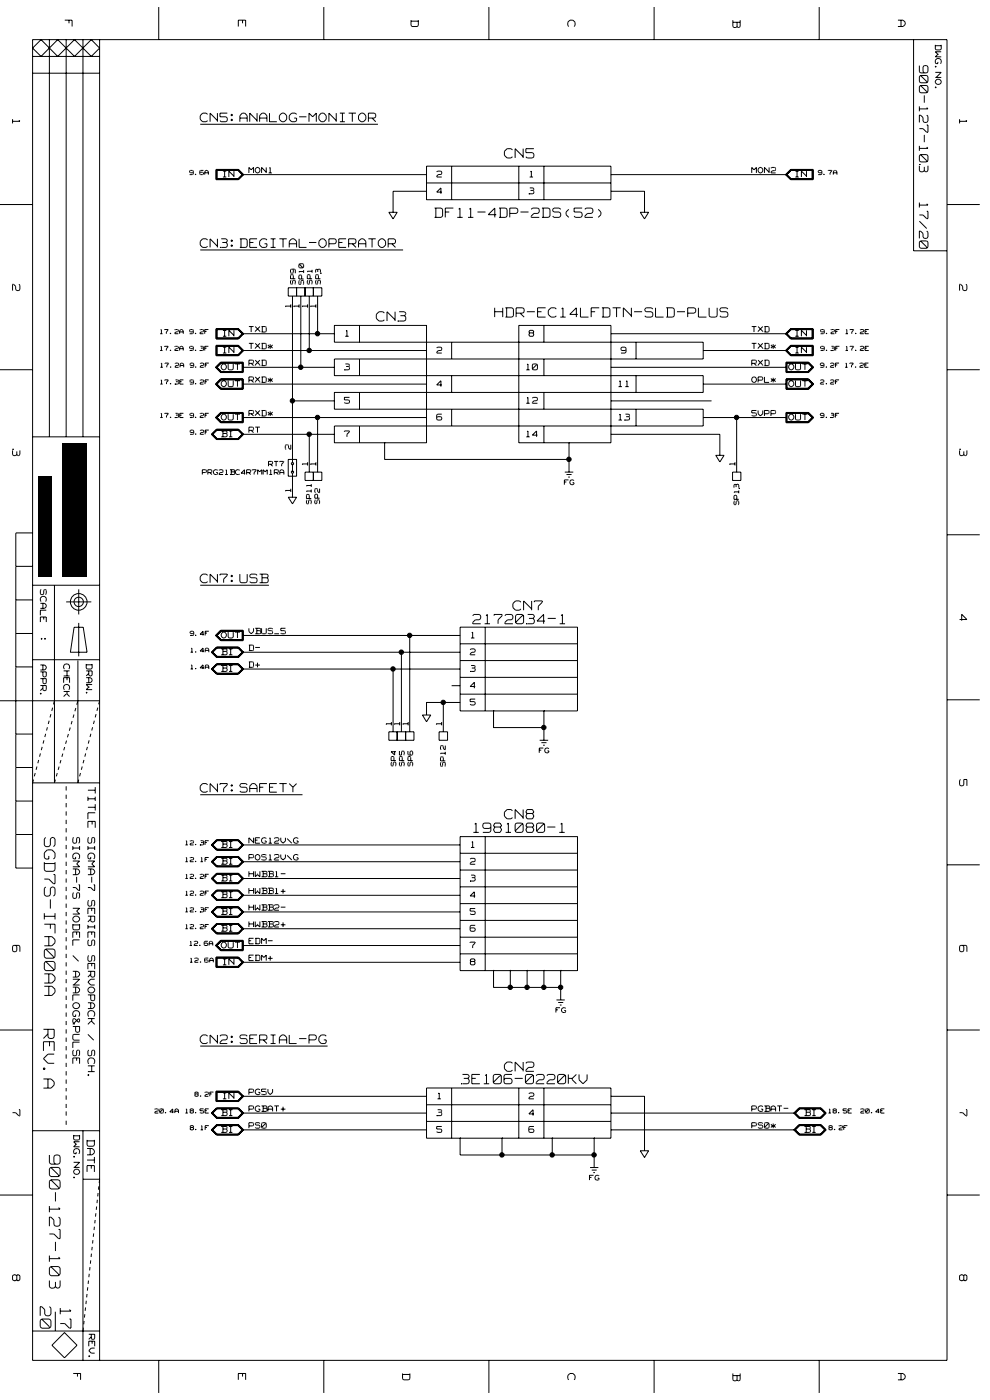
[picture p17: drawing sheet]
<svg xmlns="http://www.w3.org/2000/svg" width="297mm" height="420mm" viewBox="0 0 297 420" stroke-linecap="round" stroke-linejoin="round" font-family="sans-serif">
<defs><g id="words">
<g font-size="7.1" fill="#fff">
<text x="12.4" y="251.3" transform="rotate(90 12.4 251.3)">SGD7S-IFA00AA</text>
<text x="12.1" y="308.9" transform="rotate(90 12.1 308.9)">REV.A</text>
<text x="13.9" y="346.6" transform="rotate(90 13.9 346.6)">900-127-103</text>
<text x="11.2" y="392.1" transform="rotate(90 11.2 392.1)">20</text>
<text x="17.2" y="392.6" transform="rotate(90 17.2 392.6)">17</text>
</g>
<g font-size="5.8" fill="#fff">
<text x="275.1" y="19.7" transform="rotate(90 275.1 19.7)">900-127-103</text>
<text x="275.1" y="60.8" transform="rotate(90 275.1 60.8)">17/20</text>
</g>
<g font-size="5.3" fill="#fff">
<text x="151.3" y="48">CN5</text>
<text x="130.4" y="65.8">DF11-4DP-2DS(52)</text>
<text x="148.4" y="95.8">HDR-EC14LFDTN-SLD-PLUS</text>
<text x="112.9" y="96.9">CN3</text>
<text x="153.9" y="183.7">CN7</text>
<text x="141.8" y="187.8">2172034-1</text>
<text x="142" y="250.4">1981080-1</text>
<text x="151.3" y="246.3">CN8</text>
<text x="151.3" y="322.1">CN2</text>
<text x="138.3" y="325.8">3E106-0220KV</text>
</g>
<g font-size="4.9" fill="#fff">
<text x="18.8" y="6.1" transform="rotate(90 18.8 6.1)">F</text>
<text x="70.9" y="6.1" transform="rotate(90 70.9 6.1)">E</text>
<text x="122.7" y="6.1" transform="rotate(90 122.7 6.1)">D</text>
<text x="169.7" y="6.1" transform="rotate(90 169.7 6.1)">C</text>
<text x="219.2" y="6.1" transform="rotate(90 219.2 6.1)">B</text>
<text x="268.8" y="6.1" transform="rotate(90 268.8 6.1)">A</text>
<text x="3.1" y="35.8" transform="rotate(90 3.1 35.8)">1</text>
<text x="287.3" y="35.8" transform="rotate(90 287.3 35.8)">1</text>
<text x="60.1" y="37">CN5:ANALOG-MONITOR</text>
<text x="60.1" y="74.8">CN3:DEGITAL-OPERATOR</text>
<text x="3.1" y="85.3" transform="rotate(90 3.1 85.3)">2</text>
<text x="287.3" y="85.3" transform="rotate(90 287.3 85.3)">2</text>
<text x="3.1" y="134.8" transform="rotate(90 3.1 134.8)">3</text>
<text x="287.3" y="134.8" transform="rotate(90 287.3 134.8)">3</text>
<text x="60.1" y="175.4">CN7:USB</text>
<text x="287.3" y="184.4" transform="rotate(90 287.3 184.4)">4</text>
<text x="287.3" y="233.9" transform="rotate(90 287.3 233.9)">5</text>
<text x="25.7" y="236.2" transform="rotate(90 25.7 236.2)">TITLE SIGMA-7 SERIES SERVOPACK / SCH.</text>
<text x="60.1" y="238.3">CN7:SAFETY</text>
<text x="3.1" y="283.7" transform="rotate(90 3.1 283.7)">6</text>
<text x="287.3" y="283.7" transform="rotate(90 287.3 283.7)">6</text>
<text x="60.1" y="313.7">CN2:SERIAL-PG</text>
<text x="3.1" y="333" transform="rotate(90 3.1 333)">7</text>
<text x="287.3" y="333" transform="rotate(90 287.3 333)">7</text>
<text x="25.5" y="342.1" transform="rotate(90 25.5 342.1)">DATE</text>
<text x="3.1" y="382.5" transform="rotate(90 3.1 382.5)">8</text>
<text x="287.3" y="382.5" transform="rotate(90 287.3 382.5)">8</text>
<text x="21.3" y="412.2" transform="rotate(90 21.3 412.2)">F</text>
<text x="70.9" y="412.2" transform="rotate(90 70.9 412.2)">E</text>
<text x="120.1" y="412.2" transform="rotate(90 120.1 412.2)">D</text>
<text x="169.7" y="412.2" transform="rotate(90 169.7 412.2)">C</text>
<text x="219.2" y="412.2" transform="rotate(90 219.2 412.2)">B</text>
<text x="268.8" y="412.2" transform="rotate(90 268.8 412.2)">A</text>
</g>
<text font-size="4.5" fill="#fff" x="21.3" y="251.3" transform="rotate(90 21.3 251.3)">SIGMA-7S MODEL / ANALOG&amp;PULSE</text>
<g font-size="3.9" fill="#fff">
<text x="280.1" y="13.5" transform="rotate(90 280.1 13.5)">DWG.NO.</text>
<text x="11.6" y="176.9" transform="rotate(90 11.6 176.9)">SCALE</text>
<text x="11.6" y="191.1" transform="rotate(90 11.6 191.1)">:</text>
<text x="11.6" y="199.6" transform="rotate(90 11.6 199.6)">APPR.</text>
<text x="18.6" y="199.3" transform="rotate(90 18.6 199.3)">CHECK</text>
<text x="25.4" y="199.3" transform="rotate(90 25.4 199.3)">DRAW.</text>
<text x="21.6" y="340.6" transform="rotate(90 21.6 340.6)">DWG.NO.</text>
<text x="26.1" y="400.4" transform="rotate(90 26.1 400.4)">REV.</text>
</g>
<g font-size="3.7" fill="#fff">
<text x="87.8" y="92.3" transform="rotate(-90 87.8 92.3)">1</text>
<text x="90.3" y="92.3" transform="rotate(-90 90.3 92.3)">1</text>
<text x="92.8" y="92.3" transform="rotate(-90 92.8 92.3)">1</text>
<text x="95.3" y="92.3" transform="rotate(-90 95.3 92.3)">1</text>
<text x="87.8" y="134.9" transform="rotate(-90 87.8 134.9)">2</text>
<text x="92.8" y="139.7" transform="rotate(-90 92.8 139.7)">1</text>
<text x="95.3" y="139.7" transform="rotate(-90 95.3 139.7)">1</text>
<text x="221.1" y="139.7" transform="rotate(-90 221.1 139.7)">1</text>
<text x="87.8" y="147.7" transform="rotate(-90 87.8 147.7)">1</text>
<text x="118" y="217.7" transform="rotate(-90 118 217.7)">1</text>
<text x="120.5" y="217.7" transform="rotate(-90 120.5 217.7)">1</text>
<text x="123" y="217.7" transform="rotate(-90 123 217.7)">1</text>
<text x="133.1" y="217.7" transform="rotate(-90 133.1 217.7)">1</text>
</g>
<g font-size="3.3" fill="#fff">
<text x="66.9" y="53.4">IN</text>
<text x="131" y="53.4">2</text>
<text x="158.9" y="53.4">1</text>
<text x="238.6" y="53.4">IN</text>
<text x="131" y="58.5">4</text>
<text x="158.7" y="58.5">3</text>
<text x="66.9" y="101.2">IN</text>
<text x="103.6" y="101.2">1</text>
<text x="158.7" y="101.2">8</text>
<text x="238.6" y="101.2">IN</text>
<text x="66.9" y="106.3">IN</text>
<text x="131" y="106.3">2</text>
<text x="186.3" y="106.3">9</text>
<text x="238.6" y="106.3">IN</text>
<text x="66.4" y="111.3">OUT</text>
<text x="103.3" y="111.3">3</text>
<text x="157.9" y="111.3">10</text>
<text x="236.6" y="111.3">OUT</text>
<text x="66.4" y="116.3">OUT</text>
<text x="131" y="116.3">4</text>
<text x="185.6" y="116.3">11</text>
<text x="236.6" y="116.3">OUT</text>
<text x="103.3" y="121.3">5</text>
<text x="157.9" y="121.3">12</text>
<text x="66.4" y="131.4">BI</text>
<text x="66.4" y="126.4">OUT</text>
<text x="103.3" y="131.4">7</text>
<text x="131" y="126.4">6</text>
<text x="157.9" y="131.4">14</text>
<text x="185.6" y="126.4">13</text>
<text x="236.6" y="126.4">OUT</text>
<text x="66.4" y="191.8">OUT</text>
<text x="141.3" y="191.8">1</text>
<text x="66.4" y="196.8">BI</text>
<text x="141.1" y="196.8">2</text>
<text x="66.4" y="201.8">BI</text>
<text x="141.1" y="201.8">3</text>
<text x="141.1" y="206.8">4</text>
<text x="141.1" y="211.9">5</text>
<text x="66.4" y="254.6">BI</text>
<text x="141.3" y="254.6">1</text>
<text x="66.4" y="259.7">BI</text>
<text x="141.1" y="259.7">2</text>
<text x="66.4" y="269.7">BI</text>
<text x="66.4" y="264.7">BI</text>
<text x="141.1" y="269.7">4</text>
<text x="141.1" y="264.7">3</text>
<text x="66.4" y="274.7">BI</text>
<text x="141.1" y="274.7">5</text>
<text x="66.4" y="279.8">BI</text>
<text x="141.1" y="279.8">6</text>
<text x="66.4" y="284.8">OUT</text>
<text x="141.1" y="284.8">7</text>
<text x="66.9" y="289.9">IN</text>
<text x="141.1" y="289.9">8</text>
<text x="66.4" y="335.1">BI</text>
<text x="66.9" y="330.1">IN</text>
<text x="131" y="335.1">3</text>
<text x="131.3" y="330.1">1</text>
<text x="158.7" y="335.1">4</text>
<text x="158.7" y="330.1">2</text>
<text x="241.4" y="335.1">BI</text>
<text x="66.4" y="340.1">BI</text>
<text x="131" y="340.1">5</text>
<text x="158.7" y="340.1">6</text>
<text x="241.4" y="340.1">BI</text>
</g>
<g font-size="3.1" fill="#fff">
<text x="74.7" y="52.2">MON1</text>
<text x="225.6" y="52.2">MON2</text>
<text x="89" y="85.3" transform="rotate(-90 89 85.3)">SP9</text>
<text x="91.5" y="85.4" transform="rotate(-90 91.5 85.4)">SP10</text>
<text x="94.1" y="85.3" transform="rotate(-90 94.1 85.3)">SP1</text>
<text x="96.6" y="85.3" transform="rotate(-90 96.6 85.3)">SP3</text>
<text x="74.7" y="99.9">TXD</text>
<text x="225.6" y="99.9">TXD</text>
<text x="74.7" y="105">TXD*</text>
<text x="225.6" y="105">TXD*</text>
<text x="74.7" y="110">RXD</text>
<text x="225.6" y="110">RXD</text>
<text x="74.7" y="115.1">RXD*</text>
<text x="225.6" y="115.1">OPL*</text>
<text x="74.7" y="125.1">RXD*</text>
<text x="225.6" y="125.1">5VPP</text>
<text x="74.7" y="130.1">RT</text>
<text x="93.8" y="151.3" transform="rotate(-90 93.8 151.3)">SP11</text>
<text x="96.3" y="151.2" transform="rotate(-90 96.3 151.2)">SP2</text>
<text x="222.1" y="151.5" transform="rotate(-90 222.1 151.5)">SP13</text>
<text x="74.7" y="190.5">VBUS_5</text>
<text x="74.7" y="195.5">D-</text>
<text x="74.7" y="200.6">D+</text>
<text x="119.2" y="229.9" transform="rotate(-90 119.2 229.9)">SP4</text>
<text x="121.7" y="229.9" transform="rotate(-90 121.7 229.9)">SP5</text>
<text x="124.2" y="229.9" transform="rotate(-90 124.2 229.9)">SP6</text>
<text x="134" y="230" transform="rotate(-90 134 230)">SP12</text>
<text x="74.7" y="253.4">NEG12V\G</text>
<text x="74.7" y="263.4">HWBB1-</text>
<text x="74.7" y="258.4">POS12V\G</text>
<text x="74.7" y="268.5">HWBB1+</text>
<text x="74.7" y="273.5">HWBB2-</text>
<text x="74.7" y="278.5">HWBB2+</text>
<text x="74.7" y="283.5">EDM-</text>
<text x="74.7" y="288.6">EDM+</text>
<text x="74.7" y="328.8">PG5V</text>
<text x="74.7" y="333.8">PGBAT+</text>
<text x="225.6" y="333.8">PGBAT-</text>
<text x="74.7" y="338.9">PS0</text>
<text x="225.6" y="338.9">PS0*</text>
</g>
<g font-size="2.7" fill="#fff">
<text x="60.7" y="142.6">PRG21BC4R7MM1RA</text>
<text x="80.6" y="140.1">RT7</text>
<text x="169.3" y="145.7">FG</text>
<text x="161.8" y="226.1">FG</text>
<text x="166.8" y="304.1">FG</text>
<text x="176.9" y="354.4">FG</text>
</g>
<g font-size="2.4" fill="#fff">
<text x="56.9" y="52.7">9.6A</text>
<text x="245.5" y="52.7">9.7A</text>
<text x="48" y="100.5">17.2A</text>
<text x="56.9" y="100.5">9.2F</text>
<text x="246.2" y="100.5">9.2F</text>
<text x="253.7" y="100.5">17.2E</text>
<text x="48" y="105.5">17.2A</text>
<text x="56.9" y="105.5">9.3F</text>
<text x="246.2" y="105.5">9.3F</text>
<text x="253.7" y="105.5">17.2E</text>
<text x="48.1" y="110.5">17.2A</text>
<text x="57" y="110.5">9.2F</text>
<text x="246.1" y="110.5">9.2F</text>
<text x="253.6" y="110.5">17.2E</text>
<text x="48.1" y="115.6">17.3E</text>
<text x="57" y="115.6">9.2F</text>
<text x="246.1" y="115.6">2.2F</text>
<text x="48.1" y="125.6">17.3E</text>
<text x="57" y="125.6">9.2F</text>
<text x="246.1" y="125.6">9.3F</text>
<text x="57" y="130.6">9.2F</text>
<text x="57" y="191">9.4F</text>
<text x="57.2" y="196">1.4A</text>
<text x="57.2" y="201.1">1.4A</text>
<text x="55.6" y="253.9">12.3F</text>
<text x="55.6" y="258.9">12.1F</text>
<text x="55.6" y="263.9">12.2F</text>
<text x="55.6" y="269">12.2F</text>
<text x="55.6" y="274">12.3F</text>
<text x="55.6" y="279">12.2F</text>
<text x="56.9" y="284.1">12.6A</text>
<text x="57" y="289.1">12.6A</text>
<text x="58.4" y="329.3">8.2F</text>
<text x="46.4" y="334.3">20.4A</text>
<text x="55.6" y="334.3">18.5E</text>
<text x="248.6" y="334.3">18.5E</text>
<text x="258.2" y="334.3">20.4E</text>
<text x="57" y="339.4">8.1F</text>
<text x="248.7" y="339.4">8.2F</text>
</g>
</g></defs>
<path d="M11.6 142.9h4v30.3h-4zM18.6 133h7.5v40.1h-7.5z" fill="#000"/>
<path d="M9.8 235l6.5-24.7M16.3 235l7.1-24.7M23.4 235l6.5-24.7M24.9 399.5l5-45.6" fill="none" stroke="#000" stroke-width=".3" stroke-dasharray="1 1 1 1 1 1 1 1" stroke-linecap="butt"/>
<g fill="none" stroke="#000" stroke-width=".3">
<path d="M9.8 11.9h274.3v396.4h-274.3zM9.8 16.9h20.1M12.3 11.9l5 5 5.1-5 5 5 2.5-2.5-2.5-2.5-5 5-5.1-5-5 5-2.5-2.5zM14.8 11.9v119.2M19.4 6.1h2.2v1.9M19.9 11.9v119.2M20.7 6.1v.9M24.9 11.9v119.2M29.9 11.9v396.4M47.6 2.1v9.8M72.8 6.1v.9M73.7 6.1h-2.2v1.9"/>
<path d="M73.7 6.1v1.9M97.2 2.1v9.8M123.3 7.6l.3 .4M123.3 6.1v1.5M123.4 6.4h2.1M125.5 6.1v1.5M125.5 7.6l-.3 .4h-1.5M146.7 2.1v9.8M170.3 6.7v.9M170.3 7.6l.3 .4M171 6.1l-.7 .6M171 6.1h.9"/>
<path d="M171.9 6.1l.7 .6M172.6 7.6l-.3 .4M172.6 6.7v.9M196.3 2.1v9.8M219.9 6.1v1.9l.3 .3M219.9 6.7h2.1M220.2 8.3h.6M221.1 6.7v1.2l-.3 .4M221.2 8l.2 .3M221.5 8.3h.2M222.1 6.1v1.9l-.3 .3M245.8 2.1v9.8"/>
<path d="M269.4 6.1h1.5M269.4 8h1.5M270.3 6.1v1.8M271 6.1l.6 .6M271.6 6.7v.6M271.6 7.3l-.6 .7M274.1 11.9v63.4h10M275.8 19.7v1.8M277.3 19.7l-.4 .3M277.4 19.7h.6M278 19.7l.4 .3M280.6 13.5v1.2l.3 .3h1.2"/>
<path d="M280.6 18.1v.7l.3 .3h.5M280.6 19.9v.2M280.6 19.9h.2M280.6 15.5l.8 .8-.8 .8M280.7 17.1h1.7M280.7 15.5h1.7M280.7 13.7h1.7M280.9 19.9v.2M281.1 17.6l-.5 .5M281.2 17.6h.7l.5 .5M281.4 18.6v.5M281.4 16.3h.2"/>
<path d="M282.4 13.5v1.2l-.2 .3M282.4 18.1v.7l-.2 .3M3.8 35.8v1.2M3.8 36.4h2.1M5.7 36.1l.3 .3M9.8 22h20.1M60.1 37.3h53.3M60.8 34l-.7 .8v1l.7 .7M60.8 34h1.1l.4 .3M62.3 36.2l-.5 .3h-1M65.2 36.2l-2.2-2.2v2.5M65.2 34v2.5"/>
<path d="M66 36.2l.3 .3M68.2 35.5v.7M68.2 34h-2.2v1.1h1.8l.4 .3M68.2 36.2l-.4 .3h-1.4M69.3 35.9v.3M69.3 35.8h.4M69.4 34.7h.3M69.4 36.2h.3M69.7 34.3l-.4 .1v.3M69.7 34.3v.4M69.7 35.8v.4M72 35.4h2.1"/>
<path d="M72.7 34l-.7 .8v1.7M72.7 34h.7l.8 .8v1.7M77.1 36.2l-2.2-2.2v2.5M77.1 34v2.5M77.9 35.4h2.2M78.6 34l-.7 .8v1.7M78.7 34h.7l.7 .8v1.7M80.9 34v2.5M80.9 36.5h2.2M84.5 34l-.7 .8v1l.7 .7M84.6 34h.7l.7 .8v1l-.7 .7h-.7M88.3 35.4h.7v.8"/>
<path d="M89 34.3l-.4-.3h-1.1l-.7 .8v1l.7 .7h1.1l.4-.3M89.7 35.1h2.2M93.8 35l-1.1-1v2.5M93.8 35.1l1.1-1.1v2.5M96.4 34l-.7 .8v1l.7 .7M96.4 34h.8l.7 .8v1l-.7 .7h-.8M100.8 36.2l-2.1-2.2v2.5M100.9 34v2.5M102 34h1.5M102 36.5h1.5M102.7 34v2.5M104.6 34h2.2"/>
<path d="M105.7 34v2.5M109 34h-.7l-.7 .7v1.1l.7 .7h.7M109.1 34l.7 .7v1.1l-.7 .7M110.6 35.4h1.7M111.7 35.5l1 1M112.3 34h-1.8v2.5M112.4 34l.3 .4v.7l-.3 .3M275.8 23v1.4l.4 .5M275.8 31.9v1.5M275.8 38.6h1.1l1.1 1.1M275.8 21.5l.4 .4M275.9 32.7h2.5"/>
<path d="M276.1 34.5h-.3v2.2M276.2 25.7l-.4 .3v1.4l.4 .5M276.2 34.5l.7 .8M276.2 22.6l-.4 .4M276.2 25.7l1.8 1.7M276.2 27.9h1.8M276.2 25.7h1.8M276.2 22.7l1.8 1.7M276.2 24.9h1.8M276.2 22.6h1.8M276.2 21.9h1.8M276.9 20.1v1.4"/>
<path d="M276.9 35.3v1M276.9 36.4l.4 .3M276.9 21.5l.4 .3M277.3 28.6v2.2M277.4 36.7h.6M278 25.7l.4 .3v1.5l-.4 .3v-.3M278 37.5h.4M278 34.5l.4 .4M278 32.3l.4 .4M278 22.6l.4 .4M278.4 23v1.5l-.4 .3v-.3M278.4 21.5l-.4 .4"/>
<path d="M278.4 20.1v1.4M278.4 34.9v1.4M278.4 37.6v2.1h-.4M278.4 36.4l-.4 .3M280.6 26.3h.3M280.6 24.3v.5M280.6 20.2h.3M280.6 24.8l.5 .5M280.6 23.2h1.8M280.6 21.7h1.8M280.8 26.1l-.2 .2M280.9 26.1v.2"/>
<path d="M281.1 23.8l-.5 .5M281.2 23.8h.7l.5 .5M282.4 24.3v.5M282.4 24.8l-.5 .5h-.7M282.4 21.7l-1.5 1.5M287.9 35.8v1.2M288 36.4h2.1M289.8 36.1l.3 .3M56.9 51.3l.2-.2 .9 .2M56.9 51.4l.2 .5 .9-.2M58 51.4v.8l-1.1 .2M58.6 52.2v.2"/>
<path d="M58.6 52.3v.1M59.9 51.4l.2 1M60.1 51.7l-.1 .1M60.1 51.1l-.2 .2M60.2 51.1h.8M60.2 52.4h.6M60.2 51.7h.6M60.8 51.7l.2 .2M61 51.9l-.2 .5M61.5 51.9h1M61.8 51.1l-.4 .5v.8M61.8 51.1l.7 .4v.9"/>
<path d="M64.8 50.8h6.7l1.6 1.6-1.6 1.5h-6.7zM64.9 50.9h6.6l1.4 1.5-1.4 1.4h-6.6zM65 51.1h6.5l1.3 1.3-1.3 1.4h-6.5zM65.1 51.1h6.3l1.2 1.3-1.2 1.2h-6.3zM66.9 51.4h1M66.9 53.1h1M67.4 51.4v1.7M70.1 52.8l-1.4-1.4v1.7M70.2 51.4v1.7M72.6 52.4h55.4M75.3 50.9l-.6-.6v1.6M75.4 51l.7-.7v1.6"/>
<path d="M76.6 50.8v.6M76.6 51.4l.4 .5M77 50.3l-.4 .4M77.1 50.3h.4l.5 .4M78 50.8v.6M78 51.4l-.5 .5h-.4M79.8 51.6l-1.3-1.3v1.6M79.9 50.3v1.6M80.6 51.9h1M80.9 50.5l.2-.2v1.6M128 49.9h55.3v10h-55.3zM128 57.4h-10.1v6.3"/>
<path d="M128 54.9h55.3M131.3 51.4l-.3 .2M131.3 51.4h.9M131.5 52.4l-.5 .7h1.5M131.6 52.4h.6M132.3 51.4l.2 .2M132.5 51.6v.5M132.5 52.1l-.2 .3M132.5 57.7h-1.5l1.3-1.3v1.8M135.5 49.9v10M152.1 44.6l-.8 .8v1.2l.8 .8M152.2 44.6h1.1l.5 .4"/>
<path d="M153.8 47l-.5 .4h-1.1M155.7 49.9v10M156.9 47l-2.3-2.3v2.7M157 44.6v2.8M157.8 44.6v1.2M157.8 47l.4 .4M157.8 45.8h1.9M157.8 44.6h2.4M158.2 47.4h1.5M158.7 58.2h.1M158.9 53.1h1M159 56.4h.9l.3 .2"/>
<path d="M159.2 51.6l.2-.2v1.7M159.8 45.8l.4 .4M160 57.2l.2 .2M160.2 46.3v.7M160.2 56.7v.2M160.2 57.4v.5M160.2 47l-.4 .4M160.2 57.9l-.3 .3h-.9M160.2 56.9l-.3 .3h-.7M163.2 49.9v10M183.3 52.4h52.8M183.3 57.4h10.1v6.3"/>
<path d="M226.2 50.9l-.6-.6v1.6M226.2 51l.7-.7v1.6M227.5 50.8v.6M227.5 51.4l.5 .5h.3M228.3 50.3h-.3l-.5 .4M228.4 50.3l.5 .4M228.9 50.8v.6M228.9 51.4l-.5 .5M230.7 51.6l-1.3-1.3v1.6M230.8 50.3v1.6M231.3 51.7v.2h1.4M232.5 50.3h-1l-.2 .2"/>
<path d="M232.5 51.2h-.7l-.5 .5M232.5 50.3l.2 .2M232.7 51l-.2 .2M232.7 50.5v.4M237.2 50.8h6.8v3.1h-6.8l-1.5-1.5zM237.3 50.9h6.6v2.9h-6.6l-1.5-1.4zM237.3 51.1h6.5v2.7h-6.5l-1.3-1.4zM237.4 51.1h6.3v2.5h-6.3l-1.3-1.2zM238.6 51.4h1M238.6 53.1h1M239.1 51.4v1.7M241.9 52.8l-1.4-1.4v1.7"/>
<path d="M242 51.4v1.7M245.5 52.4h.8M245.5 51.4l.2 .5M245.7 51.1l-.2 .2M245.7 51.1h.6M245.7 51.9h.6M246.4 51.1l.2 .2M246.5 51.7l-.1 .2M246.6 51.4v.8l-.2 .2M247.1 52.2h.2M247.1 52.3l.2 .1M247.3 52.2v.2"/>
<path d="M249 51.9v.5M249.6 51.1h-1.1v.2M249.6 51.4l-.6 .5M249.6 51.1v.2M250.1 51.9h1M250.7 51.1l-.7 .4v.9M250.7 51.1l.4 .5v.8M275.8 49.4h.1M275.8 43.8v1.5M275.8 46.8v1.4M275.8 49.7v1.4l.4 .5M275.8 48.2l.4 .4"/>
<path d="M275.9 44.5h2.5M276.2 46.4l-.4 .3M276.2 48.6h1.8M277.3 51.2l-.4 .4h-.7M277.3 50.1v1.1l.7 .4M277.3 40.5v2.2M278 46.4h-1.8l1.8 1.8M278 48.2v.4M278 46.4l.4 .3M278 44.2l.4 .3M278.4 46.8v1.4M278.4 49.7v1.4l-.4 .5"/>
<path d="M278.4 48.2l-.4 .4M0 61.4h9.8M60.1 75h60.8M60.8 71.7l-.7 .8v1l.7 .8M60.8 71.7h1l.5 .4M62.3 73.9l-.5 .4h-1M63 71.7v2.6M63 71.7l2.2 2.2M65.2 71.7v2.6M66 74.3h.1M66.4 71.7h1.4l.4 .7M67.9 72.8l.3 .4"/>
<path d="M68.2 73.2v.7l-.4 .4h-1.4M68.2 72.4l-.4 .4h-1.1M69.3 73.6v.3M69.3 73.5h.4M69.4 72.4h.3M69.4 73.9h.3M69.7 72.1h-.4v.3M69.7 72.1v.3M69.7 73.5v.4M72 71.7h1.7M72 74.3h1.7M72.3 71.7v2.5"/>
<path d="M73.8 71.7l.4 .4v1.8l-.4 .4M74.9 71.7v2.6M74.9 71.7h2.2M75 74.3h2.1M75 72.8h1M78.6 71.7l-.7 .8v1l.7 .8M78.7 71.7h1M78.7 74.3h1M79.4 73.2h.7M79.7 71.7l.4 .4M80.1 73.2v.7l-.4 .4M81.2 71.7h1.5"/>
<path d="M81.2 74.3h1.5M82 71.7v2.5M83.8 71.7h2.2M84.9 71.7v2.6M86.8 73.2h2.1M88.2 71.7h-.7l-.7 .8v1.8M88.3 71.7l.7 .8v1.8M89.7 79.4v.8l.2 .2M89.7 71.7v2.6M89.8 74.3h2.1M89.9 79.2v.2M89.9 79.2l-.2 .2"/>
<path d="M89.9 79.2h1l.2 .2M89.9 79.4l1 .9M91.1 79.4l-.2 1h-1M92.7 72.8h2.2M96.4 71.7l-.7 .8v1l.7 .8M96.4 71.7h.8l.7 .8v1l-.7 .8h-.8M98.7 71.7v2.6M98.7 71.7h1.8M98.7 73.2h1.8M100.5 71.7l.4 .4v.6l-.4 .5M101.6 71.7h2.2M101.6 71.7v2.6"/>
<path d="M101.7 74.3h2.1M101.7 72.8h1M104.6 71.7h1.8M104.6 71.7v2.6M104.6 73.2h1.8M105.7 73.2l1.1 1.1M106.4 71.7l.4 .4v.7l-.4 .4M107.6 73.2h2.1M109 71.7h-.7l-.7 .8v1.8M109.1 71.7l.7 .8v1.8M110.5 71.7h2.2M111.6 71.7v2.6"/>
<path d="M114.9 71.7h-.6l-.8 .7v1.1l.7 .8h.7M115 71.7l.7 .8v1l-.7 .8M116.5 71.7h1.7M116.5 71.7v2.6M116.5 73.2h1.7M116.7 63.7h2.5l-1.3 2zM117.6 73.2l1.1 1.1M118.3 71.7l.4 .4v.7l-.4 .4M130.4 62.4h1.9M130.4 65.2h1.9M130.8 62.5v2.7M132.4 62.4l.4 .4v2"/>
<path d="M132.8 64.9l-.4 .3M133.6 62.4h2.4M133.6 62.5v2.7M133.6 63.6h1.2M137.2 65.2h1.6M138 62.5v2.7M138 62.4l-.4 .4M140.4 65.2h1.6M141.2 62.5v2.7M141.2 62.4l-.4 .4M143.3 63.6h2.4M148.5 62.5v2.7"/>
<path d="M148.5 62.4l-2 2h2.4M149.7 62.4h2M149.7 65.2h2M150.1 62.5v2.7M151.7 62.4l.4 .4v2M152.1 64.9l-.4 .3M153 62.4h1.9M153 62.5v2.7M153 64.1h1.9M154.9 62.4l.5 .5v.7l-.5 .5M156.2 63.6h2.4M159.4 62.8l.4-.4h1.5l.5 .4v.8l-.4 .5h-1.2l-.8 .8v.3h2.4"/>
<path d="M162.6 62.4h1.9l.5 .4v2M163 62.5v2.7M165 64.9l-.5 .3h-1.9M165.8 62.8v.4l.4 .4h1.6l.4 .5v.7M165.8 64.9l.4 .3h1.6l.4-.3M165.9 62.8l.3-.4h1.6l.4 .4M169.8 64.4l.8 .8M169.8 63.7v.7M170.6 62.8l-.8 .8M172.3 62.4v1.2M172.3 64.9l.4 .3h1.5M172.3 62.4h2.4"/>
<path d="M172.3 63.6h1.9M174.2 63.6l.5 .5v.7M174.7 64.9l-.5 .3M175.5 65.2h2.4M175.9 62.4l-.4 .4M175.9 62.4h1.5M176.3 64.1l-.8 .8v.3M176.3 64.1h1.1M177.5 62.4l.4 .4v.8l-.4 .5M179.5 62.8l.8 .8M180.3 64.5l-.8 .7M180.3 63.6v.8"/>
<path d="M192.1 63.7h2.5l-1.2 2zM275.8 69.3h.3M275.8 60.8v1.5M275.8 69.4v2.1M275.8 72.7v1.4l.4 .4M275.8 66.4l2.2 2.2M275.8 64.5h1.1l1.1 1.1M275.9 61.6h2.5M276.2 72.3l-.4 .3M276.2 69.3l.7 .8M276.2 72.3l1.8 1.8M276.2 74.5h1.8"/>
<path d="M276.2 72.3h1.8M276.9 71.2l.4 .3M276.9 70.1v1M277.4 71.5h.6M278 72.3l.4 .3M278 69.3l.4 .4M278 65.6h.4M278 63.4h.4M278 61.2l.4 .4M278.4 71.2l-.4 .3M278.4 72.7v1.4l-.4 .4v-.4M278.4 63.5v2.1"/>
<path d="M278.4 69.7v1.4M284.1 61.4h9.9M3.8 85.3l.9 .6v.9l.3 .4M3.8 85.3v1.9M5.1 87.2h.5M5.7 85.3l.3 .3M6 85.6v1.2l-.3 .4M48.4 98.9l-.2 .2M48.4 98.9v1.2M49.4 98.9v.2M49.4 98.9h1M49.9 99.7v.5"/>
<path d="M50.4 99.1l-.5 .5M50.5 98.9v.2M51.1 100h.1M51.2 100v.2M52.6 98.9l-.2 .2M52.6 98.9h.7M52.7 99.6l-.3 .4M52.8 99.6h.5M53.3 98.9l.2 .5M53.5 99.4l-.2 .2M53.9 99.3v.9M53.9 99.6h1"/>
<path d="M54.2 98.9l-.3 .4M54.3 98.9h.3M54.6 98.9l.4 .4M55 99.3v.9M56.9 99.4l.2-.5h.6l.3 .2v.8M56.9 99.4l.2 .2 .9-.1M58 100l-1.1 .2M58.6 100v.2M60.1 98.9l-.2 .2M60.2 98.9h.6M60.8 99.6h-.5l-.4 .4M60.8 98.9l.2 .5"/>
<path d="M61 99.4l-.2 .2M61.4 98.9h1.1M61.4 98.9v1.3M61.5 99.4h.5M64.8 98.6h6.7l1.6 1.6-1.6 1.5h-6.7zM64.9 98.7h6.6l1.4 1.5-1.4 1.4h-6.6zM65 98.8h6.5l1.3 1.4-1.3 1.3h-6.5zM65.1 98.9h6.3l1.2 1.3-1.2 1.2h-6.3zM66.9 99.1h1M67.4 99.2v1.7M70.2 99.1v1.8M74.7 98h1.4"/>
<path d="M75.4 98v1.7M76.6 98l1.3 1.4M78 99.4v.3M78 98l-1.4 1.7M78.5 98h1.2l.2 .3v1.1M78.7 98v1.6M79.9 99.4l-.2 .3h-1.2M85.6 91.9l.3 .2M85.6 91.9h1.6M86.5 86.4h10.1v2.5h-10.1zM87.2 81.8l.6 .2M87.2 85.1l.1 .2"/>
<path d="M87.2 83.7h1.4M87.2 91.4v.9M87.4 85.3h.1M87.4 84.1l-.2 .2v.8M87.8 82.4l-.6 .2v1.1M87.8 88.9v49.9M87.8 82.4l.2 .2v1M87.8 85.1l-.2 .2M87.8 80.8l.2 1M88 81.8l-.2 .2M88 84.1l-.2 .2v.8M88.1 84.1h.3"/>
<path d="M88.1 91.9l.2 .2M88.1 91.9h1.6M88.4 80.8h-1l-.2 .2v.8M88.4 80.8l.2 1.2M88.4 84.1l.2 1M88.6 85.1l-.2 .2M89 86.4v2.5M89.7 81.5l.2 .2M89.7 81.5h1.4M89.7 83.7h1.4M89.7 91.4v.9M89.9 82.5l-.2 .2v1"/>
<path d="M89.9 84.2l-.2 .2v.8l.3 .2M89.9 82.5h.4M90.1 85.4l.2-.2v-.8l.3-.2h.3l.2 .2-.2 1M90.3 88.9v21.3M90.3 82.5l.2 .2v1M90.6 91.9l.3 .2M90.7 91.9h1.5M91.1 81.1v.8M91.5 86.4v2.5M92.2 81.4l.2 .2M92.2 85.1l.2 .2M92.2 81.4h1.4"/>
<path d="M92.2 83.7h1.4M92.3 91.4v.9M92.4 85.3h.2M92.4 82.4l-.2 .2v1.1M92.4 84.1l-.2 .2v.8M92.5 82.4h.3M92.8 88.9v16.3M92.8 82.4l.2 .2v1M92.8 85.1l-.2 .2M93 84.1l-.2 .2v.8M93.1 84.1l.5 .2v.8M93.6 85.1l-.1 .2"/>
<path d="M93.6 81v.8M94 86.4v2.5M94.7 85.1l.2 .2 .4-.2M94.7 91.9h-1.6l.3 .2M94.7 83.7h1.4M94.8 91.4v.9M94.9 80.8l-.2 .2v.8M94.9 82.4l-.2 .2v1.1M94.9 84.1l-.2 .2v.8M95 82.4h.3M95 80.8l.3 .2v.6M95.3 88.9v11.3"/>
<path d="M95.3 85.1v-.8l.3-.2 .5 .2v.8M95.3 82.4l.2 .2v1M95.4 80.9l.5-.1 .2 .2v.8M96.1 82h.1M96.1 85.1l-.1 .2M100.3 97.7v5h110.7v5h-110.7v5h110.7v5.1h-110.7v5h110.7v5h-110.7v5.1h27.7v-35.2zM103.8 99.4l.3-.2v1.7M107.9 97.7v5M112.9 95.5l.8 .9h1.2M112.9 94.4v1.1M114.9 93.6h-1.2l-.8 .8M114.9 93.6l.4 .3"/>
<path d="M115.3 96l-.4 .4M116.1 93.6l2.4 2.3M116.1 93.6v2.8M118.5 93.6v2.8M119.3 96.4h.1M119.8 93.6h1.5l.5 .3M121.4 94.8l.4 .4v.7l-.5 .5h-1.5M121.8 94v.3M121.8 94.4l-.5 .3h-1.2M148.4 92.4v2.8M148.5 93.6h2.3M150.8 92.4v2.8"/>
<path d="M151.6 92.4h2l.5 .4v1.9M152 92.4v2.7M154.1 94.8l-.5 .4h-2M154.9 92.4h1.9M154.9 92.4v2.8M154.9 94h1.9M155.7 97.7h27.6v35.2h-27.6zM156.1 94l1.2 1.2M156.8 92.4l.5 .4v.8l-.5 .4M158.1 93.6h2.4M158.9 99.9l-.2-.2 .3-.6h.9l.3 .6-.3 .2M158.9 99.9l-.2 .5 .3 .5h.9l.3-.5-.3-.5"/>
<path d="M159 99.9h.9M161.3 92.4h2.4M161.3 92.4v2.8M161.3 93.6h1.2M161.3 95.2h2.4M163.2 97.7v5M164.5 94.4l.9 .8h1.1M164.5 93.2v1.1M166.5 92.4h-1.1l-.9 .8M166.5 92.4l.4 .4M166.9 94.8l-.4 .4M168.1 95.2h1.6"/>
<path d="M168.9 92.4v2.7M168.9 92.4l-.4 .4M172.9 92.4v2.8M172.9 92.4l-2 2h2.5M174.2 92.4v2.8h2.4M177.4 92.4h2.4M177.4 92.4v2.8M177.4 93.6h1.2M180.6 92.4h1.9l.5 .4v1.9M181 92.4v2.7M183 94.8l-.5 .4h-1.9M183.8 92.4h2.4"/>
<path d="M185 92.4v2.8M187 92.4l2.4 2.3M187 92.4v2.8M189.4 92.4v2.8M190.2 93.6h2.5M193.5 92.8v.3l.3 .5M193.5 94.8l.3 .4M193.8 92.4l-.3 .3M193.9 92.4h1.5M193.9 93.6h1.5M193.9 95.2h1.5M195.5 92.4l.4 .4"/>
<path d="M195.5 93.6l.4 .4v.7M195.9 94.8l-.4 .4M196.7 92.4v2.8M196.7 95.2h2.4M199.9 92.4h1.9l.5 .4v1.9M200.3 92.4v2.7M202.3 94.8l-.5 .4h-1.9M203.1 93.6h2.4M206.3 92.4h2l.4 .4v.7l-.4 .5h-1.9M206.3 92.4v2.8M209.5 92.4l.1 2.8h2.4M212.8 94.8l.4 .4h1.5"/>
<path d="M212.8 92.4v2.3M215.2 92.4v2.3M215.2 94.8l-.4 .4M216 92.8v.3l.4 .5M216 94.8l.4 .4M216.4 92.4l-.4 .3M216.4 92.4h1.5M216.4 93.6h1.5M216.4 95.2h1.5M218 92.4l.4 .4M218 93.6l.4 .4v.7M218.4 94.8l-.4 .4"/>
<path d="M225.6 98h1.3M226.2 98v1.7M227.5 98l1.3 1.4M228.9 98l-1.4 1.7M228.9 99.4v.3M229.4 98h1.1M229.4 99.7h1.1M229.6 98v1.6M230.5 98l.3 .3v1.1M230.8 99.4l-.3 .3M237.3 98.7h6.6v2.9h-6.6l-1.5-1.4zM237.3 98.8h6.5v2.7h-6.5l-1.3-1.3z"/>
<path d="M237.4 98.9h6.3v2.5h-6.3l-1.3-1.2zM238.6 99.1h1M239.1 99.2v1.7M242 99.1v1.8M246.2 99.4l.2-.5h.7l.2 .2v.8M246.2 99.4l.2 .2 .9-.1M247.3 100l-1.1 .2M247.9 100h.2l-.2 .2M249.4 98.9l-.1 .2M249.5 98.9h.6M250.1 99.6h-.5l-.3 .4M250.1 98.9l.3 .5"/>
<path d="M250.4 99.4l-.3 .2M250.7 98.9h1.1M250.7 98.9v1.3M250.8 99.4h.5M254.1 98.9v1.2M254.1 98.9l-.2 .2M255 99.1l.1-.2h1l-.5 .7M255.6 99.7v.5M256.7 100h.1M256.9 100v.2M258.1 99.1l.8-.2 .3 .2v.3M259.2 99.4l-.8 .2-.3 .4"/>
<path d="M259.5 98.9h1.1M259.5 98.9v1.3M259.6 99.4h.5M287.9 85.3l.9 .6v.9l.4 .4M287.9 85.3v1.9M289.2 87.2h.6M289.8 85.3l.3 .3M290.1 85.6v1.2l-.3 .4M0 111h9.8M48 100.2h.8M48 105.2h.8M48.1 115.3h.7"/>
<path d="M48.1 110.2h.8M48.2 104.1l.2-.2v1.3M48.3 114.2l.2-.2v1.2M48.3 109.1l.2-.1v1.2M49.4 103.9v.2M49.4 114.2v-.2h1.1v.2M49.4 103.9h1M49.5 109.1v-.1h1l.1 .1M49.9 104.7v.5M50 114.8v.5M50 109.7v.5M50.4 104.1l-.5 .5"/>
<path d="M50.5 103.9v.2M50.5 114.2l-.5 .5M50.5 109.2l-.5 .5M51.1 100l.1 .2M51.1 105.1l.1 .1M51.1 105h.1M51.1 115.3l.2-.2-.2 .2M51.1 110.1h.2M51.1 110.1l.2 .1M51.2 105v.2M51.3 110.1v.1M52.4 100l1.1 .2"/>
<path d="M52.4 105.1l1.1 .1M52.5 115.3h.1M52.5 110.1l1.1 .1M52.6 103.9l-.2 .2M52.6 103.9h.7M52.7 114l.9 .2M52.7 109l-.2 .1M52.7 109h.6M52.7 104.6l-.3 .4M52.8 104.6h.5M52.8 109.7l-.3 .4M52.9 109.7h.4"/>
<path d="M53.3 103.9l.2 .5M53.4 114.6l.2 .1M53.4 109l.2 .1M53.5 104.5l-.2 .1M53.6 114.2v.1M53.6 114.8v.3M53.6 115.1l-.9 .2M53.6 114.4l-.8 .2M53.6 109.2v.3M53.6 109.5l-.2 .2M53.9 104.6h1M54 115.3h1"/>
<path d="M54 114.6h.5M54.1 109.7h1M54.2 103.9l-.3 .5v.8M54.3 103.9h.3M54.6 103.9l.4 .5v.8M54.7 109l-.7 .3v.9M54.7 109l.4 .4v.8M55 114h-1.1v1.3M56.9 104.4l.2-.5h.7l.2 .2v.9l-1.1 .2M56.9 104.5l.2 .1 .9-.1M57 114.2l.1 .5 .9-.1M57 114.2l.1-.2 1 .2"/>
<path d="M57 109.2v.3M57 110.2h.9M57 109.5l.2 .2M57.2 109l-.2 .1M57.2 109h.7M57.2 109.7h.7M57.9 109l.2 .1M58.1 114.2v.9M58.1 115.1l-1.1 .2M58.1 109.6l-.2 .1M58.1 109.2v.9l-.2 .1M58.6 105v.2"/>
<path d="M58.6 105.1v.1M58.7 110.1h.1l-.1 .1M58.7 110.1v.1M58.8 115.1v.2M59.9 105.2h.1M59.9 100v.2M60 100.2h1M60 110.1v.1M60 109.1l.2-.1 .9 .1M60.1 110.2h1M60.2 105.2h.6M60.2 103.9h.6"/>
<path d="M60.2 114l-.2 .2M60.2 114h.6M60.3 104.5h.5M60.3 114.7l-.3 .6h1.1M60.4 114.7h.4M60.8 103.9l.2 .4M60.9 114l.2 .2M60.9 104.5l.1 .1M61 104.7l-.2 .5M61 104.3l-.2 .2M61.1 114.2l-.2 .5M61.1 109.2v.3"/>
<path d="M61.1 109.5l-.7 .2-.4 .4M61.5 104.5h.5M61.6 114.6h.5M61.6 109.5h.5M62.5 103.9h-1.1v1.3M62.6 114h-1.1v1.3M62.7 109h-1.1v1.2M64.8 103.6h6.7l1.6 1.6-1.6 1.6h-6.7zM64.9 103.8h6.6l1.4 1.4-1.4 1.5h-6.6zM65 115.3l1.3-1.4h6.5v2.7h-6.5zM65 103.8h6.5l1.3 1.4-1.3 1.4h-6.5zM65.1 103.9h6.3l1.2 1.3-1.2 1.3h-6.3z"/>
<path d="M65.1 115.3l1.3-1.3h6.2v2.5h-6.2zM66.2 108.7h6.7v3.1h-6.7l-1.6-1.6zM66.2 113.7h6.7v3.1h-6.7l-1.6-1.5zM66.3 108.8h6.6v2.9h-6.6l-1.5-1.5zM66.3 113.8h6.6v2.9h-6.6l-1.5-1.4zM66.3 108.9h6.5v2.7h-6.5l-1.3-1.4zM66.4 114.8l.5-.5h.5l.5 .5M66.4 109h6.2v2.5h-6.2l-1.3-1.3zM66.4 110.4v-.7l.5-.5h.5l.5 .5v.7M66.4 110.5l.5 .5h.5l.5-.5M66.4 114.8v.7l.5 .5h.5l.5-.5v-.7M66.9 100.9h1"/>
<path d="M66.9 104.2h1M66.9 106h1M67.4 104.2v1.7M68.5 109.2v1.5l.2 .3M68.5 114.3v1.4M68.5 115.8l.2 .2M68.7 111h1M68.7 116h1M70 109.2v1.5l-.3 .3M70 114.3v1.4M70 115.8l-.3 .2M70.1 100.6l-1.4-1.5v1.8"/>
<path d="M70.1 105.7l-1.4-1.5v1.8M70.2 104.2v1.8M70.5 109.2h1.5M70.5 114.3h1.5M71.2 109.3v1.7M71.2 114.3v1.7M72.6 110.2h27.7M72.6 100.2h27.7M72.6 105.2h55.4M72.6 115.3h55.4M74.7 113.1h1.2l.2 .3M74.7 113.2v1.6"/>
<path d="M74.7 103h1.4M75.4 103.1v1.6M75.4 109.1l.7 .6M75.4 114.1l.7 .7M76.1 108.4l-.2 .7h-1.2M76.1 108.3l-.2-.2h-1.2v1.6M76.1 113.8l-.2 .3h-1.2M76.1 113.4v.4M76.6 109.6v.1M76.6 114.6v.2M76.6 108.1l1.3 1.4M76.6 103l1.3 1.4"/>
<path d="M76.6 113.1l1.3 1.4M78 104.5v.2M78 109.5v.2M78 114.6v.2M78 103l-1.4 1.7M78 108.1l-1.4 1.4M78 113.1l-1.4 1.5M78.5 108.1h1.2l.2 .2M78.5 103h1.2l.2 .3M78.5 113.1h1.2l.2 .3M78.7 103.1v1.5M78.7 108.1v1.6"/>
<path d="M78.7 113.2v1.5M79.9 109.5l-.2 .2h-1.2M79.9 104.5l-.2 .2h-1.2M79.9 113.4v1.2l-.2 .2h-1.2M79.9 103.3v1.1M79.9 108.4v1.1M80.4 103.5l.5 .5M80.4 113.6l.5 .5M80.8 104.1l-.4 .4M80.8 114.1l-.4 .5M81.1 103.3v1.4M81.1 113.4v1.4"/>
<path d="M81.4 104.1l.4 .4M81.4 114.1l.4 .5M81.8 103.5l-.5 .5h-.4M81.8 113.6l-.5 .5h-.4M103.3 111h.1M103.6 100.9h1M103.6 109.2h1M103.6 111h1M103.8 110h.8M104.6 109.2l.3 .3M104.6 110l.3 .7-.3 .3M104.9 109.5v.2"/>
<path d="M104.9 119.3h-1.6v.7h1.3M104.9 109.7l-.3 .3M107.9 107.7v5M107.9 117.8v5M131 105.7v.3h1.5M131.3 104.2l-.3 .2M131.3 104.2h.9M131.5 105.2l-.5 .5M131.6 105.2h.6M132.3 114.3v1.7M132.3 104.2l.2 .2M132.3 114.3l-1.3 1.2h1.5"/>
<path d="M132.5 104.5l-.2 .7M135.5 102.7v5M135.5 112.7v5.1M157.9 111h1M158.2 119.5l.2-.2v1.7M158.4 109.3v1.7M158.4 109.2l-.2 .3M158.7 100.9h.1M159.7 109.5v1.2l.3 .3h1l.2-.3v-1.2M159.7 109.5l.3-.3h1l.2 .3M159.7 119.5l.3-.2h1l.2 .2M161 109.5l-1.2 1.2"/>
<path d="M161 109.5h.2M161.2 119.5v.5M163.2 107.7v5M163.2 117.8v5M183.3 110.2h52.8M183.3 100.2h52.8M185.6 116h1M186.1 114.3v1.7M186.1 114.3l-.3 .2M186.3 106h1.2M186.3 104.5v.4l.3 .3M186.6 104.2l-.3 .2"/>
<path d="M186.6 105.2h.9M186.6 104.2h.9M187.6 104.2l.2 .2M187.6 116h1M187.8 105l-.2 .2M187.8 104.5v1.2l-.2 .3M188.1 114.3v1.7M188.1 114.3l-.2 .2M190.8 102.7v5M190.8 112.7v5.1M211 105.2h25.1M211 115.3h25.1"/>
<path d="M225.6 113.6v.7M225.6 103h1.3M225.6 114.3l.4 .5M225.6 109.1h1.1M226 113.1l-.4 .5M226.1 113.1h.4l.4 .5M226.2 103.1v1.6M226.3 109.1l.6 .6M226.7 108.1h-1.1v1.6M226.7 108.1l.2 .2M226.9 114.3l-.4 .5h-.4M226.9 108.4l-.2 .7"/>
<path d="M226.9 113.6v.7M227.5 109.6v.1M227.5 113.2v1.6M227.5 113.1h1.1l.3 .3M227.5 103l1.3 1.4M227.5 108.1l1.3 1.4M228.9 103l-1.4 1.7M228.9 104.5v.2M228.9 109.5v.2M228.9 113.4v.4M228.9 113.8l-.3 .3h-1.1M228.9 108.1l-1.4 1.4"/>
<path d="M229.4 113.1v1.7h1.4M229.4 108.1h1.1M229.4 109.7h1.1M229.4 103h1.1M229.4 104.7h1.1M229.6 103.1v1.5M229.6 108.1v1.6M230.5 103l.3 .3M230.5 108.1l.3 .2M230.8 104.5l-.3 .2M230.8 109.5l-.3 .2M230.8 103.3v1.1"/>
<path d="M230.8 108.4v1.1M231.3 103.5l.5 .5h.4l.5-.5M231.3 113.6l.5 .5h.4l.5-.5M231.7 104.1l-.4 .4M231.7 114.1l-.4 .5M232 103.3v1.4M232 113.4v1.4M232.3 104.1l.4 .4M232.3 114.1l.4 .5M235.7 100.2l1.5-1.6h6.8v3.1h-6.8zM235.7 105.2l1.5-1.6h6.8v3.2h-6.8zM235.8 108.7h6.8l1.5 1.5-1.5 1.6h-6.8z"/>
<path d="M235.8 113.7h6.8l1.5 1.6-1.5 1.5h-6.8zM235.9 108.8h6.6l1.5 1.4-1.5 1.5h-6.6zM235.9 113.8h6.6l1.5 1.5-1.5 1.4h-6.6zM236 105.2l1.3-1.4h6.5v2.8h-6.5zM236 113.9h6.4l1.4 1.4-1.4 1.3h-6.4zM236 108.9h6.4l1.4 1.3-1.4 1.4h-6.4zM236.1 109h6.3l1.3 1.2-1.3 1.3h-6.3zM236.1 114h6.3l1.3 1.3-1.3 1.2h-6.3zM236.6 110.4v-.7l.6-.5h.4l.6 .5v.7M236.6 110.5l.6 .5h.5l.5-.5M236.6 114.8l.6-.5h.4l.6 .5M236.6 114.8v.7l.6 .5h.4l.6-.5v-.7"/>
<path d="M237.3 103.8h6.6v2.9h-6.6l-1.5-1.5zM237.4 103.9h6.3v2.6h-6.3l-1.3-1.3zM238.6 100.9h1M238.6 104.2h1M238.6 106h1M238.7 109.2v1.5l.2 .3M238.7 114.3v1.4M238.7 115.8l.2 .2M239 111h.9M239 116h.9M239.1 104.2v1.7M240.2 109.2v1.5l-.3 .3"/>
<path d="M240.2 114.3v1.4M240.2 115.8l-.3 .2M240.7 109.2h1.6M240.7 114.3h1.6M241.5 109.3v1.7M241.5 114.3v1.7M241.9 100.6l-1.4-1.4v1.7M241.9 105.7l-1.4-1.5v1.8M242 104.2v1.8M246.1 109.5l.2 .2 .9-.1M246.1 109.2v.3M246.1 109.1l.2-.1 .9 .1"/>
<path d="M246.1 114.2l.2-.2 .9 .2M246.2 115.3h1M246.2 104.4l.2-.5h.7l.2 .2v.9l-.2 .2h-.9M246.2 104.5l.2 .1 .9-.1M247.2 109.2v.9l-1.1 .1M247.2 114.2v.4l-.7 .1-.4 .6M247.8 110.1l.2 .1-.2-.1M247.8 115.1l.2 .2zM247.9 105h.2l-.2 .2M247.9 100v.2M247.9 105.1v.1M249.1 109.1l.2-.1 .9 .1"/>
<path d="M249.1 110.1v.1M249.1 114.2l.2-.2 .9 .2M249.2 110.2h1M249.2 115.3h1M249.3 105.2h.1M249.3 100v.2M249.3 100.2h1.1M249.5 105.2h.6M249.5 103.9h.6M249.6 104.5h.5M250.1 103.9l.3 .4M250.2 114.2v.4l-.7 .1-.4 .6"/>
<path d="M250.2 109.2v.3M250.2 109.5l-.7 .2-.4 .4M250.4 104.7l-.3 .5M250.4 104.3l-.2 .2 .2 .1M250.7 109.5h.5M250.7 114.6h.5M250.8 104.5h.5M251.8 109h-1.1v1.2M251.8 114h-1.1v1.3M251.8 103.9h-1.1v1.3M253.6 110.2h.7M253.7 100.2h.7"/>
<path d="M253.7 105.2h.7M253.7 109.1l.3-.1v1.2M253.9 104.1l.2-.1v1.2M254.9 109.1l.1-.1h1v.1M255 104.1l.1-.2h1l-.5 .7M255.5 109.7v.5M255.6 104.7v.5M256 109.2l-.5 .5M256.6 110.1h.2l-.1 .1M256.6 110.1v.1M256.7 100v.2M256.7 105.1v.1"/>
<path d="M256.7 105h.1M256.8 100.2h.1M256.8 105.2h.1M256.9 105v.2M257.9 110.1l1.1 .1M258.1 104.1l.9-.2 .2 .5M258.1 100v.2M258.1 105.1v.1M258.1 109l-.2 .1M258.1 100.2h1.1M258.1 105.2h1.1M258.1 109h.7"/>
<path d="M258.3 109.7l-.4 .4M258.3 109.7h.5M258.8 109l.2 .1M259 109.2v.3M259 109.5l-.2 .2M259.2 104.5l-.8 .1-.3 .4M259.5 110.2h1.1M259.5 109.5h.5M259.6 100.2h1M259.6 105.2h1M259.6 104.5h.5M260.6 109h-1.1v1.2"/>
<path d="M260.6 103.9h-1.1v1.3M284.1 111h9.9M3.8 134.8h.1M3.8 135.2v1.2l.3 .3M4.1 136.7h.6M5 136.4l-.3 .3M5 135.5v.9l.3 .3M5.4 136.7h.2M6 135.2v1.2l-.3 .3M9.8 131.1h20.1M48.1 125.3h.7M48.3 124.2l.2-.2v1.3"/>
<path d="M49.4 124.2v-.2h1.1l-.5 .8M50 124.8v.5M51.1 125.1h.2l-.2 .2M51.1 125.2v.1M52.5 125.3h.1M52.7 124h.6l.3 .4M53.4 124.6l.2 .2M53.6 124.8l-.3 .5h-.6M53.6 124.4l-.8 .2M54 125.3h1M54 124.6h.5M55 124h-1.1v1.3"/>
<path d="M57 124.5l.2-.5h.7l.2 .2v.9l-1.1 .2M57 124.6l.2 .2 .8-.2M57 129.3l.2 .5M57 130.3h.9M57.2 129.1l-.2 .1M57.2 129.1h.7M57.2 129.8h.7M57.9 129.1l.2 .1M58.1 129.7l-.2 .1M58.1 129.3v.9l-.2 .1M58.6 125.1h.2M58.6 125.2l.2 .1"/>
<path d="M58.7 130.2h.1l-.1 .1M58.7 130.2v.1M58.8 125.1v.2M60 125.2l1.1 .1M60 130.2v.1M60 129.2l.2-.1 .9 .1M60.1 130.3h1M60.2 124l-.2 .2M60.2 124h.6M60.3 124.8l-.3 .3M60.4 124.8h.4M60.9 124l.2 .5"/>
<path d="M61.1 124.6l-.2 .2M61.1 129.3l-.2 .5h-.5l-.4 .4M61.6 124.6h.5M61.6 129.6h.5M62.6 124h-1.1v1.3M62.7 129.1h-1.1v1.2M63.4 130.3l1.6-1.5h6.5l1.6 1.5-1.6 1.6h-6.5zM63.5 130.3l1.5-1.4h6.5l1.4 1.4-1.4 1.5h-6.5zM63.8 130.3l1.3-1.2h6.3l1.2 1.2-1.2 1.3h-6.3zM64.6 125.3l1.6-1.5h6.7v3.1h-6.7zM65 125.3l1.3-1.3h6.5v2.7h-6.5zM65.1 129h6.4l1.3 1.3-1.3 1.4h-6.4l-1.4-1.4z"/>
<path d="M65.1 125.3l1.3-1.2h6.2v2.5h-6.2zM66.3 123.9h6.6v2.9h-6.6l-1.5-1.5zM66.4 129.3h1.5l.3 .5M66.4 125.5v-.7l.5-.5h.5l.5 .5v.7M66.4 125.6l.5 .5h.5l.5-.5M66.9 129.4v1.7M66.9 130.1h1l.3 .7-.3 .3h-1.5M68.2 129.8l-.3 .2M68.5 124.3v1.5l.2 .3M68.7 129.3h1M68.7 131.1h1M68.7 126.1h1"/>
<path d="M69.2 129.4v1.7M70 124.3v1.5l-.3 .3M70.5 124.3h1.5M71.2 124.3v1.8M72.6 125.3h55.4M72.6 130.3h27.7M74.7 123.2h1.2l.2 .7M74.7 123.2v1.6M75.4 129.2l.7 .6M75.4 124.2l.7 .6M76.1 128.9l-.2 .3h-1.2M76.1 128.4l-.2-.2h-1.2v1.6"/>
<path d="M76.1 123.9l-.2 .3h-1.2M76.1 128.5v.4M76.6 128.2h1.4M76.6 123.2l1.3 1.4M77.3 128.2v1.6M78 124.6v.2M78 123.2l-1.4 1.6M78.5 123.2h1.2l.2 .2v1.2M78.7 123.2v1.6M79.9 124.6l-.2 .2h-1.2M80.4 123.7l.5 .5M80.6 138.5h.9"/>
<path d="M80.6 138.5v1.4M80.6 139.3h.9M80.8 124.2l-.4 .4M81.1 123.4v1.4M81.2 139.4l.6 .5M81.4 124.2l.4 .4M81.6 138.5l.2 .6M81.8 139.1l-.2 .2M81.8 123.7l-.5 .5h-.4M82.3 138.5h1.2M82.8 138.5v1.4M84.5 139.4v.5"/>
<path d="M85.1 138.5h-1.2v.2M85.1 138.7l-.6 .6M85.1 138.5v.2M85.6 133.7v1l.3 .2M86.3 133.5l-.7 .2M86.3 133.5l.3 .2M86.5 137.9h2.5v5h-2.5zM86.6 133.7v.7M86.6 134.4l.4 .5M87.2 133.5v1.4h-.1M87.8 139.2v2.5M87.8 120.3h12.5"/>
<path d="M90.6 139.2l.3 .2M90.7 139.2h1.5M92.3 138.7v1M92.8 130.3v11.4M94.7 139.2h-1.6l.3 .2M94.8 138.7v1M95.3 125.3v16.4M103.3 120.8l.3 .2M103.6 121h1M104.6 120l.3 .3M104.8 129.3h-1.5v.3M104.8 129.6l-.7 .8v.7"/>
<path d="M104.9 120.3l-.3 .7M104.9 129.3v.3M107.9 127.8v5.1M115.6 132.9l-.2-.1v5.1h55.3M131 124.6v1.2l.3 .3M131.3 125.1l-.2 .2M131.3 124.3l-.3 .2M131.3 124.3h1.2M131.3 126.1h.9M131.3 125.1h.9M132.3 125.1l.2 .2-.2 .8M135.5 122.8v5"/>
<path d="M157.9 131.1h1M157.9 121h1M158.4 129.4v1.7M158.4 129.3l-.2 .3M159.7 120.8v.2M159.8 121h1.4M159.8 130.6h1.4M160.2 120.3l-.5 .5M161 129.4v1.7M161 129.3l-1.3 1.3M161.2 120l-.2 .3h-.7M163.2 127.8v5.1"/>
<path d="M170.9 132.9l-.2-.1v8.9M183.3 130.3h32.7v6.4M183.3 120.3h30.2M185.6 126.1h1M186.1 124.3v1.7M186.1 124.3l-.3 .2M187.4 126.1h.1M187.7 124.3h.9M187.7 126.1h.9M187.9 125.1h.7M188.6 124.3l.3 .2M188.7 125.1l.2 .7-.3 .3"/>
<path d="M188.9 124.6v.2M188.9 124.8l-.3 .3M190.8 122.8v5M211 125.3h25.1M214.8 136.7h2.5l-1.3 1.9zM220.5 139.2h-1.6l.2 .2M220.5 138.7v1M221 125.3v16.4M225.6 124.6l.2 .2h.9M225.6 123.2v.7M225.6 123.9h1.1M225.6 123.2h1.3"/>
<path d="M226.7 123.9l.2 .3M226.9 124.6l-.2 .2M226.9 124.2v.4M227.5 123.2v.9l.6 .7 .8-.6v-1M229.4 123.2v1.6M229.4 123.2h1.1M229.4 124.2h1.1M230.5 123.2l.3 .7M230.8 123.9l-.3 .3M231.3 123.2v1.6M231.3 123.2h1.2M231.4 124.2h1.1"/>
<path d="M232.5 123.2l.2 .7M232.7 123.9l-.2 .3M235.8 123.8h6.8l1.5 1.5-1.5 1.6h-6.8zM235.9 123.9h6.6l1.5 1.4-1.5 1.5h-6.6zM236 124h6.4l1.4 1.3-1.4 1.4h-6.4zM236.1 124.1h6.3l1.3 1.2-1.3 1.3h-6.3zM236.6 125.5v-.7l.6-.5h.4l.6 .5v.7M236.6 125.6l.6 .5h.4l.6-.5M238.7 124.3v1.5l.2 .3M239 126.1h.9M240.2 124.3v1.5l-.3 .3M240.7 124.3h1.6"/>
<path d="M241.5 124.3v1.8M246.1 124.5l.2-.5h.7l.2 .2v.9l-1.1 .2M246.1 124.6l.2 .2 .9-.2M247.8 125.1l.2 .2-.2-.1M249.1 125.3h.1M249.3 124h.7l.2 .4M250.1 124.6l.1 .2M250.2 124.8v.3l-.2 .2h-.7M250.2 124.4l-.7 .2M250.7 124.6h.5M251.8 124h-1.1v1.3M287.9 134.8h.1"/>
<path d="M287.9 135.2v1.2l.3 .3M288.2 136.7h.6M289.1 136.4l-.3 .3M289.2 135.5v.9l.3 .3M289.5 136.7h.3M290.1 135.2v1.2l-.3 .3M4.7 159.9h5.1M60.7 141h1M60.7 141v1.4M60.7 141.8h1M61.7 141l.2 .2M61.9 141.6l-.2 .2"/>
<path d="M61.9 141.2v.4M62.4 141v1.4M62.4 141h.9M62.4 141.8h.9M63 141.9l.6 .5M63.4 141l.2 .2M63.6 141.6l-.2 .2M63.6 141.2v.4M64.1 141.4v.6l.3 .4M64.4 141l-.3 .4M64.5 141l.8 .2M64.9 141.8h.4v.4l-.8 .2"/>
<path d="M65.7 142.3l1.2 .1M65.9 141l-.2 .2M65.9 141h.8l.2 .2M66.1 141.8l-.4 .4M66.9 141.2v.4M66.9 141.6l-.2 .2h-.6M67.5 142.4h.9M67.9 141l-.2 .2M67.9 141v1.4M69 141h1.2l.2 .2M69.4 141v1.4M69.4 141.6h.8l.2 .6-.2 .2h-1.2"/>
<path d="M70.4 141.4l-.1 .2M70.4 141.2v.2M70.7 141.4v.6l.3 .4M71 141l-.3 .4M71.1 141l.8 .2M71.9 142.2l-.8 .2M73.4 141v1.4M73.4 141l-1.1 1h1.3M74 141h1l.2 .2M74 141v1.4M74.6 141.9l.6 .5M75.2 141.6l-.2 .2h-1"/>
<path d="M75.2 141.2v.4M76.8 141h-1.1l-.1 .2M76.8 141.2l-.6 .7v.5M76.9 141v.2M77.3 141l.6 .6M77.3 141v1.4M78.5 141v1.4M78.5 141l-.6 .6M79 141v1.4M79 141l.5 .6M80.2 141v1.4M80.2 141l-.7 .6"/>
<path d="M80.8 142.4h.9M81.2 141l-.2 .2M81.2 141v1.4M82.3 141v1.4M82.3 141h1M82.3 141.8h1M82.9 141.9l.6 .5M83.3 141l.2 .2M83.5 141.6l-.2 .2M83.5 141.2v.4M83.9 141.4v1M84 141.8h1.1"/>
<path d="M84.3 141l-.4 .4M84.4 141h.3M84.8 141l.4 .4M85.2 141.4v1M85.6 147.2l.3 .2M85.6 147.2h1.6M86.5 149.2h2.5l-1.2 2zM87.2 146.7v1M87.8 142v7.2M91.5 141.7h5.1v2.5h-5.1zM91.9 148.6l.3-.2 .6 .2M91.9 150.3l.2 .9"/>
<path d="M91.9 148.6v1h1.5M92.2 150l-.3 .2M92.6 150.3v.8l-.4 .2M92.8 150l-.2 .2M92.8 148.6v1M92.8 150h.4M93.2 150l.2 .2M93.3 145.7h-1.4l.3 .2M93.3 147.4h-1.4l.3 .2M93.4 150.3l-.2 1M93.4 145.3v.8M93.4 146.9v.9"/>
<path d="M94 141.7v2.5M94.4 151l.2 .2M94.4 150.2v.8M94.5 149.5h1.4M94.7 150l-.3 .2M94.7 151.2h.1M95 146.6h-.3l-.3 .3v.8l.3 .2M95 148.3l-.6 .2v1M95.1 146.6l.2 .3v.5l.4 .5M95.1 148.3l.2 .2v1M95.1 151l-.2 .2M95.1 150.2v.8"/>
<path d="M95.3 150l-.2 .2M95.3 150h.4M95.7 150l.2 .2M95.9 146.6l-.1 1.3M95.9 151l-.2 .2M95.9 150.2v.8M169.3 144h1.3M169.3 144.1v1.4M169.4 144.7h.5M169.5 141.7h2.5M170 142.4h1.5M170.5 143.2h.5"/>
<path d="M171.8 144.9h.4M172 144h-.6l-.4 .4v.6l.4 .5h.6M172 144l.2 .2M172.2 145.3l-.2 .2M172.2 144.9v.3M219.8 141.7h2.5v2.5h-2.5zM220.2 145.5l.3-.2 .4 .2M220.2 148.8l.3-.2 .6 .2M220.2 151.3l.2 .2M220.2 145.6v.7M220.2 148.9v1h1.5M220.2 150.5v.8"/>
<path d="M220.4 150.3l-.2 .2M220.9 151.3l-.5 .2M220.9 145.6v.6M220.9 150.5v.8M221.1 145.3l-.2 .2M221.1 150.3l-.2 .2M221.1 148.9v.9M221.1 145.3h.3M221.1 150.3h.3M221.5 145.3l.2 .2M221.5 150.3l.2 .2M221.6 147.6h-1.4l.2 .2"/>
<path d="M221.7 146.6h.1M221.7 151.3l-.2 .2M221.7 145.6v.7M221.7 147.2v.8M221.7 150.5v.8M4.7 160v10h5.1M4.7 170.1v9.9h5.1M9.8 175.6h20.1M12.1 179.5v.7l.3 .3M12.4 176.9l-.3 .3v.9l.3 .3h.4M12.6 179l-.5 .5M12.7 179h.7l.5 .5"/>
<path d="M13.4 176.9l-.3 .3v.9l-.2 .3M13.4 176.9l.5 .3v.9l-.3 .3M13.9 179.5v.7l-.3 .3M16.3 175.6v59.4M23.6 176.9v7.5M60.1 173.1v1M60.1 175.6h20.6M60.1 174.2l.7 .7M60.8 172.3l-.7 .8M60.8 172.3h1l.5 .4M62.3 174.5l-.5 .4h-1M63 172.3v2.6"/>
<path d="M63 172.3l2.2 2.2M65.2 172.3v2.6M66 172.7v-.4h2.2v.4M68.2 172.7l-1.1 1.1v1.1M69.3 172.7v.4M69.3 172.7h.4M69.4 173.1h.3M69.4 174.5h.3M69.7 174.2h-.4v.3M69.7 172.7v.4M69.7 174.2v.3M72 172.3v2.2"/>
<path d="M72 174.5l.3 .4M72.3 174.9h1.4M74.2 172.3v2.2M74.2 174.5l-.4 .4M74.9 172.7l.4 .7M74.9 174.5l.4 .4M75.3 172.3l-.3 .3M75.3 173.4h1.5l.3 .4v.7M75.3 172.3h1.4l.4 .4M77.1 174.5l-.4 .4h-1.4M77.9 172.3h2.2M77.9 174.9h2.2"/>
<path d="M78.6 172.3v2.5M78.7 173.4h1.4M80.1 173.4l.4 .4v.7M80.1 172.3l.4 .4M80.5 172.7l-.4 .7M80.5 174.5l-.4 .4M284.1 160.5h9.9M4.7 180.1v10h5.1M4.7 190.2v10h5.1M9.8 198h20.1M12.1 183.2v1.5M12.1 186.7v-1.5h1.7l.1 1.5"/>
<path d="M12.1 199.6h1.2l.6 .5M12.1 181.1h1.3l.5 .5v.4l-.5 .6h-1.3M12.1 183.1h1.8M12.4 191.6v.2M12.4 191.9h.2M12.4 191.6l.2 .2M12.9 181.1v1.4M12.9 199.6v1.4M13.1 185.2v.7M13.4 191.9h.2M13.4 191.6h.2M13.4 191.6v.2"/>
<path d="M13.6 191.6v.2M19.1 199.8v.7l.2 .3M19.6 199.3l-.5 .5M19.6 199.3h.7l.6 .5M19.9 180.6h7.5M20.9 199.8v.7l-.3 .3M22.2 188.3h2.8l1.1 7.4h-5zM23.4 198.2v36.8M23.6 186.9v10.1M25.9 199.3v1.2l.2 .3M25.9 199.5h1.7M27.6 199.3v1.2l-.3 .3h-1.1"/>
<path d="M57 190.7h.9M57 190l.2 .2M57.2 195.7h.7M57.2 189.4l-.2 .6M57.2 189.4h.7M57.2 190.2h.7M57.4 194.6l.2-.1v1.2M57.4 199.7l.2-.2v1.2M57.9 189.4l.2 .2v.9l-.2 .2M58.1 190l-.2 .2M58.7 190.5h.1l-.1 .2M58.7 195.6h.1l-.1 .1"/>
<path d="M58.7 190.6v.1M58.7 195.6v.1M60 190.4l.9-.9v1.2M60 195.4l.9-.9v1.2M60.1 195.4h1M60.1 190.4h1M61.6 199.9v.9M61.6 195.2h1M61.6 190h.5M61.9 194.5l-.3 .4v.8M61.9 199.5l-.3 .4M61.9 194.5l.8 .4v.8"/>
<path d="M61.9 199.5l.8 .4M62.7 189.4h-1.1v1.3M62.7 199.9v.9M63.4 195.7l1.6-1.5h6.5l1.6 1.5-1.6 1.6h-6.5zM63.5 195.7l1.5-1.4h6.5l1.4 1.4-1.4 1.5h-6.5zM63.7 195.7l1.4-1.3h6.4l1.3 1.3-1.3 1.4h-6.4zM63.8 195.7l1.3-1.2h6.3l1.2 1.2-1.2 1.3h-6.3zM65.1 199.4h6.4l1.3 1.4-1.3 1.3h-6.4l-1.4-1.3zM65.1 199.5h6.3l1.2 1.3-1.2 1.2h-6.3l-1.3-1.2zM66.2 189.1h6.7v3.2h-6.7l-1.6-1.6zM66.3 189.2h6.6v3h-6.6l-1.5-1.5zM66.3 189.4h6.5v2.7h-6.5l-1.3-1.4z"/>
<path d="M66.4 190.9v-.7l.5-.5h.5l.5 .5v.7M66.4 189.4h6.2v2.6h-6.2l-1.3-1.3zM66.4 191l.5 .5h.5l.5-.5M66.4 194.7h1.5l.3 .3M66.4 199.7h1.5l.3 .3M66.9 194.8v1.7M66.9 199.8v1.7M66.9 195.5h1l.3 .7-.3 .3h-1.5M68.2 195v.2M68.2 195.2l-.3 .3M68.5 189.7v1.5l.2 .3M68.7 194.7h1"/>
<path d="M68.7 196.5h1M68.7 199.7h1M68.7 191.5h1M69.2 194.8v1.7M69.2 199.8v1.7M70 189.7v1.5l-.3 .3M70.5 189.7h1.5M71.2 189.7v1.8M72.6 195.7h65.4M72.6 190.7h65.4M74.7 193.6h1.2l.2 .2M74.7 198.6h1.2l.2 .3"/>
<path d="M74.7 188.6v.9M74.7 189.5l.6 .7M74.9 193.6v1.6M74.9 198.7v1.5M76.1 195l-.2 .2h-1.2M76.1 198.9v1.2l-.2 .2h-1.2M76.1 188.6v.9M76.1 193.9v1.1M76.1 189.5l-.7 .7M76.6 194.3h1.4M76.6 190.2h1.3M76.6 188.6h1.3"/>
<path d="M76.6 199.6h1.4M77 188.6v1.6M77.1 189.3h.8M77.3 198.9v1.4M78 188.6l.2 .2M78.2 189l-.2 .3 .2 .7M78.2 188.8v.2M78.2 190l-.2 .2M78.5 188.6v1.4M78.5 190l.2 .2M79.9 190l-.2 .2h-1M79.9 188.6v1.4"/>
<path d="M80.4 189l.2 .3h.9M80.4 190l.2 .2h.9M81.5 188.6h-.9l-.2 .4M81.6 188.6l.2 .2M81.6 189.3l.2 .7M81.8 190l-.2 .2M82.3 190.2h1.4M84.2 190l.3 .2h.9M84.2 188.6v.7M84.3 189.3h1.1M84.3 188.6h1.3M85.4 189.3l.2 .7"/>
<path d="M85.6 190l-.2 .2M120.4 195.7v23.9M122.9 190.7v28.9M138 188.2h35.3v25.2h-35.3zM138 198.2h35.3M138 193.2h35.3M141.1 196.3v.2M141.1 195l.3-.3h.9l.3 .3M141.1 196.5h1.5M141.3 191.5h1M141.4 199.7h.9l.3 .3M141.6 195.7l-.5 .6"/>
<path d="M141.8 189.7v1.7M141.8 184.8l.4-.4h1.6l.4 .4M141.8 189.7l-.2 .3M142.6 195v.5l-.3 .2h-.7M142.6 186l-.8 .9v.3h2.4M144.2 184.8v.8l-.4 .4h-1.1M145.4 187.2h1.6M145.6 188.2v25.2M146.2 184.4v2.8M146.2 184.4l-.4 .4M148.3 184.4v.4M148.3 184.4h2.3"/>
<path d="M150.6 184.8l-1.2 1.3v1.1M150.7 184.4v.4M151.5 187.2h2.4M151.8 184.4l-.3 .4M151.9 184.4h1.5M152.3 186l-.8 .9v.3M152.3 186h1.1M153.5 184.4l.4 .4M153.9 184.8v.8l-.4 .4M153.9 181.2v1.1M153.9 182.3l.8 .8M154.7 186.8l.4 .4"/>
<path d="M154.7 184.8v2M154.7 180.3l-.8 .8M154.7 183.1h1.1M154.7 180.3h1.1M155.1 184.4l-.4 .4M155.1 187.2h1.5M155.1 184.4h1.5M155.9 180.3l.4 .4M156.3 182.8l-.4 .3M156.6 184.8l-1.9 2M156.7 184.4l.4 .4h-.4M157.1 186.8l-.4 .4"/>
<path d="M157.1 180.4v2.7M157.1 184.8v2M157.1 180.3l2.4 2.4M157.9 187.2h.1M158.3 187.2h1.6M158.3 184.4h1.6M158.7 185.6h1.2M159.5 180.3v2.8M159.9 184.4l.4 .4M159.9 185.6l.4 .5v.7M160.3 180.3v.4M160.3 184.8v.4l-.4 .4"/>
<path d="M160.3 186.8l-.4 .4M160.4 180.3h2.3v.4M161.2 186.4h2.3M162.7 180.8l-1.2 1.2v1.1M163.1 184.4v2.8M163.1 184.4l-2 2M164.3 185.6h2.5M167.9 187.2h1.6M168.7 184.4v2.8M168.7 184.4l-.3 .4M287.9 185.9h2.2M290.1 185.9l-1.6-1.5v1.9"/>
<path d="M0 210.3h29.9M4.7 200.3v9.9M4.7 210.3v10h5.1M12.1 205.7h1.7l.1 1.3M12.1 201.6h1.8v1.3M12.1 203.7h1.8v1.2l-.3 .3M12.3 208.1l-.2 .2h.3v-.2M12.8 206.5l-.7 .8M12.9 202.9l.2 .3M12.9 201.7v1.2M12.9 203.7v1.2l.2 .3M12.9 205.8v1.2"/>
<path d="M12.9 207l.2 .3M13.2 207.3h.4M13.2 205.2h.4M13.2 203.2h.4M13.9 207l-.3 .3M13.9 200.1v.4M13.9 202.9l-.3 .3M13.9 200.6l-.6 .5h-1.2M19.1 207.5h1.8M19.1 203.4h1.8v1.5M19.1 203.4v1.5M19.1 206.7l.2 .3"/>
<path d="M19.1 202.9h1.8M19.1 201.3h1.8M19.6 205.4l-.5 .6v.7M19.6 205.4h.8l.5 .6v.7M19.8 208.3l-.7 .7M19.9 208.3l1 .7M20.1 201.4v1.4M20.1 203.4v.7M20.1 207.6v.6M20.9 206.7l-.3 .3M25.9 207.8h.2v.2h-.2zM25.9 203.4h1.2"/>
<path d="M25.9 201.3h1.7M25.9 204.9h1.2M26.6 202.1l-.7 .8M26.6 201.4v1.2l.3 .3M26.6 203.4v1.5M26.6 206.2l-.7 .8h1.7M26.7 206.2h.2M27.1 203.4l.5 .5M27.6 205.4h-1.7l.7 .8M27.6 201.3v1.3l-.2 .3h-.5M27.6 203.9v.4M27.6 204.4l-.5 .5"/>
<path d="M57.2 200.8h.7M58.7 200.8l.1-.2-.1 .2M60 200.4l.9-.8v1.2M60.1 200.4h1M61.6 200.2h1M63.4 200.8l1.6-1.6h6.5l1.6 1.6-1.6 1.5h-6.5zM63.5 200.8l1.5-1.5h6.5l1.4 1.5-1.4 1.4h-6.5zM66.9 200.5h1l.3 .2M68.2 200l-.3 .4M68.2 200.8v.4M68.2 201.3l-.3 .2h-1.5M68.7 201.5h1"/>
<path d="M72.6 200.8h65.4M116.7 219.6h7.5v2.6h-7.5zM117.4 217.2h-1.6l.2 .2M117.4 216.7v1M117.9 200.8v18.8M119.2 219.6v2.6M119.9 217.2h-1.6l.2 .2M119.9 216.7v1M121.7 219.6v2.6M122.4 217.2h-1.6l.3 .2M122.5 216.7v1M126.7 214.6h2.5l-1.2 2z"/>
<path d="M130.9 217.2l.2 .2M130.9 217.2h1.6M131.7 219.6h2.6v2.6h-2.6zM132.5 216.7v1M133 210.8v8.8M135.5 205.8h2.5M138 210.8h-10v3.8M138 208.3h35.3M138 203.3h35.3M141.1 201.5h.1M141.1 206l1.2-1.2v1.7M141.1 209.8v.8"/>
<path d="M141.1 210.6h1.2l.3 .7-.3 .3h-.9l-.3-.3M141.1 206h1.5M141.1 209.8h1.5M142.4 200.5l.2 .2M142.6 200l-.3 .5h-.7M142.6 200.8v.4M142.6 201.3l-.3 .2h-.9M148.3 213.4l-.2-.1v5.1h15.1M163.4 213.4l-.2-.1v8.9M284.1 210h9.9M4.7 220.4v9.9h5.1M4.7 230.5v9.9h5.1"/>
<path d="M9.8 235h20.1M19.9 236v1.2M19.9 238.5v1.2M26.4 239.1v1.3M26.4 237.2h2.1M26.4 239.7h2.1M28.6 236.2v1.9M28.6 239.1v1.3M60.1 236v1M60.1 237l.7 .7M60.1 238.5h30.7M60.8 235.2l-.7 .7"/>
<path d="M60.8 235.2h1.1l.4 .3M62.3 237.4l-.5 .3h-1M63 235.2v2.5M63 235.2l2.2 2.2M65.2 235.2v2.5M66 235.5v-.3h2.2v.3M68.2 235.6l-1.1 1.1v1M69.3 235.6v.3M69.3 235.5h.4M69.4 235.9h.3M69.4 237.4h.3M69.7 237l-.4 .1v.3"/>
<path d="M69.7 235.5v.4M69.7 237v.4M72 235.5l.3 .8M72 237.4l.3 .3M72.3 235.2l-.3 .3M72.3 235.2h1.4M72.3 236.3h1.4M72.3 237.7h1.4M73.8 236.3l.4 .4v.7M73.8 235.2l.4 .3M74.2 237.4l-.4 .3M74.9 236v1.7"/>
<path d="M75 236.6h2.1M76.4 235.2h-.7l-.8 .7M76.4 235.2l.7 .7M77.1 236v1.7M77.9 235.2v2.5M77.9 235.2h2.2M77.9 236.3h1.1M80.9 235.2v2.5M80.9 235.2h2.2M80.9 236.3h1.1M80.9 237.7h2.2M83.8 235.2h2.2"/>
<path d="M84.9 235.2v2.5M86.8 235.2l1 1M89 235.2l-1.1 1.1v1.4M117.3 229.7l.4 .2 .3-.2M117.4 225.6h1.4M117.4 228.3h1.4M117.6 227l-.3 .2v1.1M117.6 228.7l-.3 .2v.8M117.6 227h.3M118 227l.2 .2v1M118 229.7v-.8l.2-.2 .6 .2v.8M118.4 225.4v1.2l-1.1-1"/>
<path d="M118.8 229.7l-.2 .2M119.8 225.4v1.2h.7v-1l.2-.2M119.8 229.7l.2 .2M120.1 228.7l-.3 .2v.8M120.5 229.7l-.4 .2M120.7 228.2v-1l-.6-.2-.3 .2v1.1h1.5M120.7 228.7l-.2 .2v.8M120.7 228.7h.4M120.7 225.4h.4M121.1 225.4l.2 1M121.1 228.7l.2 1M121.3 226.4l-.2 .2"/>
<path d="M121.3 229.7l-.2 .2M122.4 229.7l.2 .2 .4-.2M122.4 226.4l.2 .2M122.4 225.4v1M122.6 227l-.2 .2v1.1h1.4M122.6 228.7l-.2 .2v.8M122.6 227h.4M122.6 226.6h1M123 226.4l.2 .2M123 227l.2 .2v1M123.6 228.7l-.6 .2v.8M123.6 225.4l-.6 .2v.8"/>
<path d="M123.7 225.4l.1 1M123.7 228.7l.1 1M123.8 226.4l-.1 .2M123.8 229.7l-.1 .2M132.2 224v.8l.2 .2M132.2 224l.2-.2 .6 .2M132.2 226.1l.2 .2M132.2 229.8l.1 .2M132.2 226.1h1.4M132.2 228.3h1.4M132.4 228.8l-.2 .2v.8M132.4 230h.1"/>
<path d="M132.8 229.8l-.2 .2M133 224.6l.6 .4M133 228.3v-1l-.6-.2-.2 .2v1M133 228.8l-.2 .2v.8M133 224v.6M133.1 228.8h.3M133.4 228.8l.2 1M133.6 229.8l-.2 .2M133.6 223.8v1.2M133.6 225.6v.9M161.8 225.1h.6M161.9 222.2h2.6"/>
<path d="M162.4 222.9h1.6M162.9 223.6h.5M163 224.5h-1.2v1.4M163.4 225.6l.4 .3M163.8 224.5l-.4 .4v.6M163.9 224.5h.5M163.9 225.9h.5M164.3 225.3h.4v.4M164.5 224.5l.2 .2M164.7 225.8l-.2 .1M287.9 235.5l.3 .3M288.2 233.9l-.3 .4v1.2"/>
<path d="M288.2 235.8h.6M289.2 235.5v-1.6l.9 .1v1.8M289.2 235.5l-.4 .3M4.7 240.5v9.9h5.1M4.7 250.6v9.9h5.1M13.3 251.8v1.8l.5 .5h.8l.5-.5v-1.8M13.3 256v1.3M13.3 258.7v2.3M13.3 257.3l.4 .5h.9M13.3 259.2h3.2M13.7 251.3l-.4 .5M14.2 255.1l-.9 .8"/>
<path d="M14.2 255.1h1.3M14.6 256.9v.9M15.1 251.8l.5-.5h.4l.5 .5M15.6 255.1l.9 .8M16.5 251.8v1.8l-.5 .5M16.5 256v1.3M16.5 258.7v2.3M16.5 257.3l-.5 .5M19.9 241v1.3M19.9 243.5v1.3M19.9 246v1.3M19.9 248.5v1.3"/>
<path d="M19.9 251.1v1.2M19.9 253.6v1.2M19.9 256.1v1.2M19.9 258.6v1.3M21.8 258.4h2l-.8 .8M21.8 257.4v-.8l.6-.6h.9l.6 .6v.8M21.8 252.8l.3 .3h.5M21.8 251.6v1.1M21.8 253.9v1.2M21.9 254.5h1.9M22.1 251.3l-.3 .3M22.7 257.2v.5l-.6 .1-.3-.3"/>
<path d="M23 251.6v1.1M23 259.2l.8 .9h-2M23 252.8l-.3 .3M23.3 251.3l-.3 .3M23.3 251.3h.3M23.6 251.4l.3 .2M23.9 251.6v1.1M23.9 253.9v1.2M23.9 257.5l-.3 .3M23.9 252.8l-.3 .3M26.4 258.4h2M26.4 246.5v1.9"/>
<path d="M26.4 251.6v1.1M26.4 253.9v1.2M26.4 246.5h2.1M26.4 242.3h2.1M26.4 257.5l.2 .3M26.4 252.8l.2 .3M26.4 254.5h2M26.6 251.3l-.2 .3M26.7 253.1h.5M26.9 256l-.5 .6v.8M27 256h.8M27.2 257.2v.6h-.5"/>
<path d="M27.5 251.6l.4-.3 .5 .3M27.5 251.6v1.1M27.5 252.8l-.3 .3M27.6 246.5v.9M27.8 256l.6 .6v.8M28.4 251.6v1.1M28.4 253.9v1.2M28.4 258.4l-.9 .8 .9 .9M28.4 257.5l-.3 .3M28.4 252.8l-.3 .3M28.6 243.9l-2.2 .1v1.8M28.6 241.3v1.9"/>
<path d="M28.6 246.5v1.9M55.6 253.6h.7M55.6 258.6h.7M55.8 252.5l.2-.2v1.2M55.8 257.5l.2-.2v1.3M57 253.5l1.1 .1M57 252.5l.8-.2 .3 .2v.3M57 258.5l1.1 .1M57 257.5l.1-.2 1 .2M57.3 253l-.3 .4M57.3 258.1l-.3 .3M58.1 257.6l-.2 .5h-.5"/>
<path d="M58.1 252.9l-.7 .1M58.6 253.5l.2 .1M58.6 258.5l.2 .1M58.6 253.4h.2M58.6 258.4h.2M58.8 253.4v.2M58.8 258.4v.2M60 253.6h.1M60.2 258.6h.7M60.2 253.6h.6M60.2 252.3h.6M60.3 257.5l.2-.2v1.3"/>
<path d="M60.3 252.9h.5M60.9 252.3l.2 .3M60.9 252.9l.2 .1M61.1 253.1l-.2 .5M61.1 252.7l-.2 .2M61.6 252.9h.5M61.6 257.9h.5M62.6 252.3h-1.1v1.3M62.6 257.3h-1.1v1.3M63.4 253.6l1.6-1.6h6.5l1.6 1.6-1.6 1.5h-6.5zM63.4 258.6l1.6-1.6h6.5l1.6 1.6-1.6 1.6h-6.5zM63.5 258.6l1.5-1.5h6.5l1.4 1.5-1.4 1.5h-6.5z"/>
<path d="M63.5 253.6l1.5-1.5h6.5l1.4 1.5-1.4 1.5h-6.5zM63.7 253.6l1.4-1.4h6.4l1.3 1.4-1.3 1.3h-6.4zM63.7 258.6l1.4-1.3h6.4l1.3 1.3-1.3 1.4h-6.4zM65.1 252.3h6.3l1.2 1.3-1.2 1.2h-6.3l-1.3-1.2zM65.1 257.3h6.3l1.2 1.3-1.2 1.3h-6.3l-1.3-1.3zM66.4 257.6h1.5l.3 .5M66.4 252.6h1.5l.3 .2M66.9 252.6v1.7M66.9 257.6v1.7M66.9 253.3h1l.3 .7-.3 .3h-1.5M66.9 258.4h1l.3 .7M68.2 252.9v.1"/>
<path d="M68.2 253.1l-.3 .2M68.2 258.1l-.3 .2M68.2 259.1l-.3 .3h-1.5M68.7 252.6h1M68.7 254.3h1M68.7 257.6h1M68.7 259.4h1M69.2 252.6v1.7M69.2 257.6v1.7M72.6 253.6h65.4M72.6 258.6h65.4M74.7 256.5h1.2l.2 .2"/>
<path d="M74.7 256.5v1.6M76 252.8l-1.3-1.3v1.6M76.1 257.2l-.2 .2h-1.2M76.1 251.4v1.7M76.1 256.8v.3M76.6 257v.6M76.6 257.6l.4 .5M76.6 252.1h.7M76.6 253.1h1.4M77 256.5l-.4 .4M77.1 256.5h.4l.5 .4M78 257v.6"/>
<path d="M78 251.4l-1.4 .1v1.6M78 257.6l-.5 .5h-.4M78.5 252.6l.5 .5h.7l.2-.2M78.5 251.9v.7M78.5 256.7l.2 .5M78.5 257.9l.2 .2M78.7 256.5l-.2 .2M78.7 256.5h1l.2 .2M78.7 257.2h1l.2 .2M79.4 252.4h.4M79.9 251.7l-.2-.3h-.7l-.5 .5M79.9 257.5l-.2 .6h-1"/>
<path d="M79.9 252.4v.4M80.6 253.1h1M80.6 258.1h1M80.9 251.7l.2-.3v1.6M81.1 256.5l-.2 .2M81.1 256.5v1.6M82.3 252.9v.2M82.3 257.9v.2M82.3 253.1h1.4M82.3 258.1h1.4M82.5 251.4l-.2 .3M82.5 256.5l-.2 .2"/>
<path d="M82.5 251.4h.9M82.5 256.5h.9M82.8 252.4l-.5 .5M82.8 257.4l-.5 .5M82.8 252.4h.6M82.8 257.4h.6M83.5 251.4l.2 .3M83.5 256.5l.2 .2M83.7 251.7l-.2 .7M83.7 257.2l-.2 .2M83.7 256.8v.3M84.2 252.4l.7 .6"/>
<path d="M84.2 251.4v.9M84.2 256.5v.9M84.2 257.4l.7 .7M85.6 251.4v.9M85.6 256.5v.9M85.6 252.4l-.7 .7M85.6 257.4l-.7 .7M86.1 251.7l1.4 1.4M86.1 256.7l1.4 1.4M88.1 251.9v.7M88.1 257v.6M88.1 252.6l.4 .5"/>
<path d="M88.1 257.6l.4 .5M88.5 251.4l-.4 .5M88.5 256.5l-.4 .4M88.6 251.4h.6M88.6 253.1h.6M88.6 256.5h.6M88.6 258.1h.6M89 252.4h.4M89 257.4h.4M89.2 251.4l.3 .3M89.2 256.5l.3 .2M89.5 252.9l-.3 .2"/>
<path d="M89.5 257.4l-.3 .7M89.5 252.4v.4M138 251.1h35.3v40.2h-35.3zM138 256.1h35.3M141.1 257.9l.3-.3h.9l.3 .3v.5l-.3 .2h-.7M141.1 259.4h1.5M141.3 254.3h1M141.6 258.6l-.5 .8M141.8 252.6v1.7M141.8 252.6l-.2 .2M142 249.8h1.6M142.8 247.1v2.7"/>
<path d="M142.8 247l-.3 .4M144.9 249.8h1.9M144.9 248.2l.3 .4M144.9 247.4v.8M145.2 247l-.3 .4M145.3 247h1.5M145.3 248.6h1.5M145.6 251.1v40.2M146.9 247l.4 .4M147.2 248.2l-.3 .4M147.3 247.4v2l-.4 .4M148.1 249.8h.1"/>
<path d="M148.5 247l-.4 .8 .4 .4-.4 .8 .4 .8M148.5 249.8h1.5M148.5 248.2h1.5M148.5 247h1.5M150.1 247l.4 .8-.4 .4 .4 .8-.4 .8M151.7 249.8h1.6M152.1 243l-.8 .8v1.1l.8 .8M152.2 243h1.1l.5 .3M152.5 247.1v2.7M152.5 247l-.4 .4M153.8 245.4l-.5 .3h-1.1M154.6 249.4l.4 .4h1.5"/>
<path d="M154.6 247.4v2M156.5 247h-1.5l-.4 .4M156.5 247.4l-1.9 2M156.5 247.4h.4M156.5 247l.5 .4M156.9 245.3l-2.3-2.3v2.7M157 247.4v2l-.5 .4M157 243v2.7M157.8 249.8h.1M157.8 245.7h.1M158.2 247l-.4 .8 .4 .4-.4 .8 .4 .8M158.2 243l-.4 .8 .4 .3-.4 .8 .4 .8"/>
<path d="M158.2 249.8h1.5M158.2 248.2h1.5M158.2 247h1.5M158.2 243h1.5M158.2 244.1h1.5M158.2 245.7h1.5M159.8 247l.4 .8-.4 .4 .4 .8-.4 .8M159.8 243l.4 .8-.4 .3 .4 .8-.4 .8M161 247.4v2l.4 .4M161.4 247l-.4 .4M161.4 249.8h1.5M161.4 247h1.5"/>
<path d="M162.9 247.4l-1.9 2M163 247l.4 .4h-.4M163.4 247.4v2l-.4 .4M164.2 248.2h2.4M167.8 249.8h1.6M168.6 247.1v2.7M168.6 247l-.4 .4M284.1 259.5h9.9M13.3 277.4h3.2v2.7M13.3 261l.5 .5h2.2M13.3 266.7v1.8l.5 .4h.8l.5-.4v-1.8M13.3 274.1v1.8"/>
<path d="M13.3 263.8h1.3l1.4 1.4M13.3 275h3.2M13.7 266.2l-.4 .4M15.1 269.9v2.8M15.1 277.4v1.3M15.1 266.6l.5-.4h.5l.4 .4M16 265.2h.5M16 262.5h.5M16.5 262.5v2.7M16.5 266.7v1.7l-.5 .5M16.5 274.1v1.8M16.5 261l-.5 .5"/>
<path d="M19.9 261.1v1.3M19.9 263.7v1.2M19.9 266.2v1.2M19.9 268.7v1.2M19.9 271.2v1.3M19.9 273.7v1.3M19.9 276.2v1.3M19.9 278.7v1.3M21.8 276.1v-.6l.6-.5h.8l.7 .5v.6M21.8 260.8h1.5l.6 .6v.5M21.8 277.3v1.5l.3 .3h1.5l.3-.4v-1.4M21.8 276.1l.6 .6h.9l.6-.6"/>
<path d="M21.8 272.6h2.1l-.9 .8M21.8 269.3l.3 .3h.5M21.8 266.4h.8M21.9 277.6h1.9M22.1 267.9l-.3 .3v1.1M22.7 260.8v1.7M22.7 266.4l.8 .8M23 263.1v1.8M23 279.7v.8M23 273.4l.8 .9h-2M23 269.3l-.3 .3M23.3 267.9l-.3 .3v1.1"/>
<path d="M23.3 267.9h.3M23.6 267.3h.3M23.6 265.5h.3v1.7M23.6 267.9l.3 .2v1.2M23.9 269.3l-.3 .3M23.9 261.9l-.7 .6h-1.4M26.4 272.6v1.7M26.4 277.6v1.2M26.4 275h2M26.4 272.6h2M26.4 266.4h.8M26.4 262.5h1.4"/>
<path d="M26.4 260.8h1.4M26.4 260.1h2M26.4 271.7l.2 .2M26.4 278.2h2M26.6 270.2l-.2 .3v1.1M26.7 271.9h.5M27.2 275.8l-.8 .9M27.2 276.4l.3 .3h.6M27.2 260.8v1.7M27.2 275v1.4M27.2 266.4l.9 .8M27.5 263.1v1.8"/>
<path d="M27.5 272.6v.8M27.5 279.7v.8M27.5 271.7l-.3 .2M27.8 260.8l.6 .6v.5M28.1 267.3h.3M28.1 265.5h.3v1.7M28.1 270.2l-.6 .3v1.1M28.2 270.3l.2 .2v1.1M28.4 279.7h-2v1.7M28.4 261.9l-.6 .6M28.4 272.6v1.7M28.4 275v1.4"/>
<path d="M28.4 277.6v1.2M28.4 279.7v1.7M28.4 276.4l-.3 .3M28.4 271.7l-.3 .2M55.6 263.7h.7M55.6 268.7h.7M55.6 278.7h.7M55.6 273.7h.7M55.8 277.6l.2-.1v1.2M55.8 272.6l.2-.2v1.2M56 262.4l-.2 .2M56 267.4l-.2 .2"/>
<path d="M56 262.4v1.2M56 267.5v1.1M57 273.6l1.1 .1M57 262.6l.1-.2 1 .2M57 267.6l.1-.2 1 .2M57 277.6l.1-.1 1 .1M57 272.6l.1-.2 1 .2M57.3 263.1l-.3 .6h1.1M57.3 268.1l-.3 .6h1.1M57.3 278.2l-.3 .5h1.1M57.3 273.1l-.3 .4M58.1 262.6l-.2 .5h-.5"/>
<path d="M58.1 267.6l-.2 .5h-.5M58.1 272.6l-.2 .5h-.5M58.1 277.7l-.2 .5h-.5M58.6 273.6l.2 .1M58.6 273.5h.2M58.8 263.5v.2M58.8 268.5v.2M58.8 278.6v.1M58.8 273.5v.2M60 273.7h.1M60.2 262.4l-.2 .2M60.2 267.4l-.2 .2"/>
<path d="M60.2 277.5l-.2 .1M60.2 273.7h.6M60.2 262.4h.6M60.2 267.4h.6M60.2 272.4h.6M60.2 277.5h.6M60.3 263.1l-.3 .6h1.1M60.3 268.1l-.3 .6h1.1M60.3 278.2l-.3 .5h1.1M60.3 273h.5M60.4 263.1h.4M60.4 268.1h.4"/>
<path d="M60.4 278.2h.4M60.9 262.4l.2 .2M60.9 267.4l.2 .2M60.9 277.5l.2 .1M60.9 272.4l.2 .2M60.9 273l.2 .1M61.1 262.6l-.2 .5M61.1 267.6l-.2 .5M61.1 272.6v.2M61.1 273.2l-.2 .5M61.1 277.7l-.2 .5M61.1 272.8l-.2 .2"/>
<path d="M61.5 262.4h1.1M61.5 267.4h1.1M61.5 262.4v1.3M61.5 267.5v1.2M61.6 262.9h.5M61.6 268h.5M61.6 278h.5M61.6 273h.5M62.6 272.4h-1.1v1.3M62.6 277.5h-1.1v1.2M63.4 278.7l1.6-1.5h6.5l1.6 1.5-1.6 1.6h-6.5zM63.4 268.7l1.6-1.6h6.5l1.6 1.6-1.6 1.5h-6.5z"/>
<path d="M63.4 263.7l1.6-1.6h6.5l1.6 1.6-1.6 1.5h-6.5zM63.4 273.7l1.6-1.6h6.5l1.6 1.6-1.6 1.6h-6.5zM63.5 268.7l1.5-1.5h6.5l1.4 1.5-1.4 1.4h-6.5zM63.5 263.7l1.5-1.5h6.5l1.4 1.5-1.4 1.4h-6.5zM63.5 273.7l1.5-1.5h6.5l1.4 1.5-1.4 1.5h-6.5zM63.5 278.7l1.5-1.4h6.5l1.4 1.4-1.4 1.5h-6.5zM63.7 263.7l1.4-1.4h6.4l1.3 1.4-1.3 1.3h-6.4zM63.8 273.7l1.3-1.2h6.3l1.2 1.2-1.2 1.3h-6.3zM65.1 277.4h6.4l1.3 1.3-1.3 1.4h-6.4l-1.4-1.4zM65.1 267.3h6.4l1.3 1.4-1.3 1.3h-6.4l-1.4-1.3zM65.1 272.3h6.4l1.3 1.4-1.3 1.3h-6.4l-1.4-1.3zM65.1 262.4h6.3l1.2 1.3-1.2 1.2h-6.3l-1.3-1.2z"/>
<path d="M65.1 267.4h6.3l1.2 1.3-1.2 1.2h-6.3l-1.3-1.2zM65.1 277.5h6.3l1.2 1.2-1.2 1.3h-6.3l-1.3-1.3zM66.4 262.6h1.5l.3 .3-.3 .5M66.4 272.7h1.5l.3 .4M66.4 277.7h1.5l.3 .5M66.4 267.6h1.5l.3 .3M66.9 262.7v1.7M66.9 267.7v1.7M66.9 272.7v1.7M66.9 277.7v1.7M66.9 263.4h1l.3 .7M66.9 268.4h1l.3 .7-.3 .3h-1.5"/>
<path d="M66.9 273.4h1l.3 .8-.3 .2h-1.5M66.9 278.5h1l.3 .7M68.2 267.9v.2M68.2 268.1l-.3 .3M68.2 273.2l-.3 .2M68.2 278.2l-.3 .2M68.2 279.2l-.3 .3h-1.5M68.2 264.2l-.3 .2h-1.5M68.7 262.6h1M68.7 264.4h1M68.7 267.6h1M68.7 269.4h1"/>
<path d="M68.7 272.7h1M68.7 274.4h1M68.7 277.7h1M68.7 279.5h1M69.2 262.7v1.7M69.2 267.7v1.7M69.2 272.7v1.7M69.2 277.7v1.7M72.6 263.7h65.4M72.6 268.7h65.4M72.6 278.7h65.4M72.6 273.7h65.4"/>
<path d="M74.7 261.5v1.6M74.7 266.5v1.7M74.7 271.5v1.7M74.7 276.6v1.6M74.7 267.3h1.3M74.7 272.2h1.3M74.7 277.3h1.3M74.7 262.2h1.3M76.1 261.5v1.6M76.1 266.5v1.7M76.1 271.5v1.7M76.1 276.6v1.6"/>
<path d="M76.6 261.5v1.6l.6-.6M76.6 266.5v1.6l.6-.6M76.6 271.5v1.6M76.6 276.6v1.6M77.2 277.6l-.6 .6M77.2 272.5l-.6 .7M77.3 272.2v.3M77.3 277.3v.2M77.3 277.5l.7 .7M77.3 272.5l.7 .7M78 261.5v1.6l-.7-.9M78 266.5v1.7l-.7-.9"/>
<path d="M78 271.5v1.6M78 276.6v1.6M78.5 263.1h1.3M78.5 268.2h1.3M78.5 261.5h1.3M78.5 276.6h1.3M78.5 278.2h1.3M78.5 271.5h1.3M78.5 273.2h1.3M78.5 266.5h1.3M79 261.5v1.6M79 266.6v1.5"/>
<path d="M79 271.6v1.5M79 276.6v1.6M79 267.3h.8M79 272.2h.8M79 277.3h.8M79 262.2h.8M79.9 261.5l.2 .3-.2 .4M79.9 266.5l.2 .3-.2 .4M79.9 272.2l.2 .3-.2 .7M79.9 262.2l.2 .3M79.9 276.6l.2 .2M79.9 277.3l.2 .2"/>
<path d="M79.9 271.5l.2 .3M79.9 267.3l.2 .2M80.1 262.5l-.2 .6M80.1 267.5l-.2 .7M80.1 271.8l-.2 .4M80.1 276.9l-.2 .3M80.1 277.6l-.2 .6M80.4 266.5h1.4l.2 .3-.2 .4M80.4 261.5h1.4l.2 .3-.2 .4M80.4 271.5h1.4l.2 .3M80.4 276.6h1.3l.3 .2M80.9 261.5v1.6"/>
<path d="M80.9 266.6v1.5M80.9 271.6v1.5M80.9 276.6v1.6M80.9 272.2h.9l.2 .7-.2 .3h-1.4M80.9 267.3h.8l.3 .2M80.9 277.3h.9l.2 .2M80.9 262.2h.8l.3 .3M82 262.5l-.2 .6h-1.4M82 267.5l-.2 .7h-1.4M82 271.8l-.2 .4M82 276.9l-.2 .3M82 277.6l-.2 .6h-1.4"/>
<path d="M82.3 273v.2M82.3 278v.2M82.3 278.2h1.4M82.3 273.2h1.4M82.5 276.6l-.2 .2M82.5 271.5l-.2 .3M82.5 263.1h1M82.5 268.2h1M82.5 276.6h.9M82.5 271.5h.9M82.8 272.5l-.5 .5M82.8 277.5l-.5 .5"/>
<path d="M82.8 277.5h.6M82.8 272.5h.6M83 261.5l-.2 .2M83 266.5l-.2 .3M83 261.5v1.6M83 266.6v1.5M83.5 276.6l.2 .2M83.5 271.5l.2 .3M83.7 277.3l-.2 .2M83.7 271.8l-.2 .7M83.7 276.9v.3M84.2 272.2h1.4"/>
<path d="M84.2 262.2h1.4M84.2 277.5h1.4M84.2 267.5h1.4M84.9 266.8v1.4M84.9 276.8v1.4M138 276.2h35.3M138 266.2h35.3M138 261.1h35.3M138 271.2h35.3M141.1 264.4h.1M141.1 272.7v.7M141.1 279.2l.3 .3h.9l.3-.3"/>
<path d="M141.1 273.4h1.2l.3 .8-.3 .2h-.9l-.3-.2M141.1 278.7l.3-.2h.9l.3 .7M141.1 272.7h1.5M141.1 268.9h1.5M141.4 262.6h.9l.3 .3-.3 .5h-.7M142.3 267.7v1.7M142.3 267.6l-1.2 1.3M142.4 263.4l.2 .7M142.6 264.2l-.3 .2h-.9M142.6 277.7h-1.3l-.2 .3v1.2M3.8 284.1v1.1l.3 .4M4.1 283.7l-.3 .3"/>
<path d="M4.1 285.6h.6M4.1 283.7h1.5M4.7 283.8l.3 .2M5 284.1v1.1l-.3 .4M5.7 283.7l.3 .3M6 284.1v1.5M13.3 289v1.8l.5 .5h2.2M13.3 287.1l.5 .5h2.2M13.3 298.7h2.2M13.3 296h2.2M13.3 295h2.2M13.3 292.3h2.2"/>
<path d="M13.3 283.8h2.2M13.3 281.1h2.2M13.7 288.5l-.4 .5M13.8 288.5h2.2M13.8 288.6l2.2 2.2M13.8 284.9l2.2 2.2M14.6 281.1v2.7M14.6 292.3v2.7M14.6 296v2.7M15.6 296l.9 .9v.9l-.9 .9M15.6 292.3l.9 .9M15.6 281.1l.9 .9"/>
<path d="M16 284.8h-2.3l-.4 .5v1.8M16 284.8l.5 .5v1.8M16 287.1v.4M16 288.5l.5 .5M16.5 289v1.8l-.5 .5v-.5M16.5 282v.9M16.5 293.2v.8M16.5 294.1l-.9 .9M16.5 287.1l-.5 .5M16.5 282.9l-.9 .9M19.9 281.3v1.2M19.9 283.8v1.2"/>
<path d="M19.9 286.3v1.2M19.9 288.8v1.2M19.9 291.3v1.3M19.9 293.8v1.3M19.9 296.3v1.3M19.9 298.8v1.3M21.8 282.1h2.1M21.8 281.4v-1.7h2.1v1.7M21.8 291.5h1.5l.6 .6v.5l-.6 .6h-1.5M21.8 296.2h1.5l.6 .6v.5M21.8 282.1v1.7M21.8 295.6h2.1"/>
<path d="M21.8 293.9h2.1l-1.8 1.7M21.8 286.8l1.8 1.7M22.7 291.6v1.6M22.7 296.3v1.6M23.9 297.4l-.6 .6h-1.5M23.9 298.6h-2.1v1.7M26.4 287.1v1.1l.2 .3M26.4 298.6h2M26.4 291.5h2M26.4 297.4l.5 .6M26.4 283.5l.2 .3M26.6 282.1l-.2 .3v1.1"/>
<path d="M26.6 286.8l-.2 .2M26.7 283.8h.5M26.7 288.5h.5M26.9 296.2l-.5 .6v.5M27 298h.8M27 296.2h.8M27.2 292.4l-.8 .8M27.2 291.6v1.3l.4 .3h.5M27.2 298.6v1.4M27.5 287.1v1.1l-.3 .3M27.5 289.2v.8M27.5 283.5l-.3 .3"/>
<path d="M27.8 296.2l.6 .6v.5M28.1 286.8l-.6 .2M28.1 282.1l-.6 .2v1.2M28.2 286.8l.2 .2M28.2 282.1l.2 .2v1.2M28.4 289.1l-2 .1v1.7M28.4 287.1v1.1l-.3 .3M28.4 289.1v1.8M28.4 291.5v1.4l-.3 .3M28.4 298.6v1.4M28.4 293.9h-1.2l-.8 .8 .9 .9h1.1M28.4 297.4l-.6 .6"/>
<path d="M28.4 283.5l-.3 .3M56.9 283.8h.7M57 288.8h.7M57.3 282.5l-.2 .2M57.3 282.5v1.2M57.4 287.5l-.2 .2M57.4 287.6v1.2M58.3 283.8h1M58.4 287.7l.2-.2 .9 .2M58.4 282.5l-.2 .2M58.4 288.8h1.1M58.4 282.5h.7"/>
<path d="M59.1 283.2h-.6l-.3 .6M59.1 282.5l.2 .2M59.3 282.7l-.2 .5M59.5 287.7v.3M59.5 288.1l-.7 .1-.4 .6M60 283.6v.2M60.1 288.7l.1 .1zM60.1 283.6v.2M61.3 283.6l.2 .2 .9-.2M61.3 282.7v.8M61.3 283.2l.8-.2 .3 .2v.3M61.4 288.6l.2 .2 .9-.2"/>
<path d="M61.4 287.7v.9M61.4 288.2l.8-.1 .3 .1v.4M62.4 282.5l-1.1 .2M62.5 287.5l-1.1 .2M62.7 282.9v.9M62.8 283.2h1M62.9 288v.8M62.9 288.2h1.1M63.2 287.5l-.3 .4M63.3 287.5l.7 .4M63.4 282.5l-.7 .4M63.5 282.5l.3 .4"/>
<path d="M63.8 282.9v.9M64 288v.8M64.8 287.2h6.7l1.6 1.6-1.6 1.6h-6.7zM64.9 287.3h6.6l1.4 1.5-1.4 1.4h-6.6zM65 287.4h6.5l1.3 1.4-1.3 1.4h-6.5zM65.1 287.5h6.3l1.2 1.3-1.2 1.2h-6.3zM66.2 282.2h6.7v3.1h-6.7l-1.6-1.5zM66.3 282.3h6.6v2.9h-6.6l-1.5-1.4zM66.3 282.4h6.5v2.7h-6.5l-1.3-1.3zM66.4 283.3l.5-.6h.5l.5 .6M66.4 282.5h6.2v2.5h-6.2l-1.3-1.2zM66.4 283.3v.7l.5 .5h.5l.5-.5v-.7"/>
<path d="M66.9 287.8h1M66.9 289.6h1M67.4 287.8v1.7M68.5 282.7v1.5M68.5 284.3l.2 .2M68.7 284.5h1M70 282.7v1.5M70 284.3l-.3 .2M70.1 289.3l-1.4-1.5v1.8M70.2 287.8v1.8M70.5 282.7h1.5M71.2 282.8v1.7"/>
<path d="M72.6 288.8h65.4M72.6 283.8h65.4M74.7 281.6v1.7h1.4M74.7 286.7v1.6h1.4M74.7 286.6h1.4M74.7 281.6h1.4M74.7 287.4h.7M74.7 282.3h.7M76.6 288.3h1.1M76.6 283.3h1.1M76.6 286.6h1.1M76.6 281.6h1.1"/>
<path d="M76.8 281.6v1.6M76.8 286.7v1.5M77.8 286.6l.2 .3v1.1M77.8 281.6l.2 .3v1.1l-.2 .3M78 288.1l-.2 .2M78.5 281.6v1.7M78.5 286.7v1.6M78.5 286.6l.6 .7M78.5 281.6l.6 .7M79.9 281.6l-.7 .7M79.9 281.6v1.7M79.9 286.7v1.6"/>
<path d="M79.9 286.6l-.7 .8M80.4 287.6h1.4M80.4 282.3h1.4M81.1 286.9v1.4M138 286.3h35.3M138 281.3h35.3M141.1 289.6h.1M141.1 282.7v.3M141.1 282.7h1.4M141.3 288.5l-.2-.2 .3-.5h.9l.3 .5-.3 .2M141.3 288.5l-.2 .6 .3 .5h.9l.3-.5-.3-.6M141.4 288.5h.9"/>
<path d="M141.8 283.8v.7M142.5 283l-.7 .8M142.6 282.7v.3M148.3 291.3l-.2-.1v5.1h20.1M153.3 291.3l-.2-.1v5.1M158.3 291.3l-.1-.1v5.1M163.4 291.3l-.2-.1v5.1M168.4 291.3l-.2-.1v8.9M287.9 284.1v1.1l.3 .4M288.2 283.7l-.3 .3M288.2 285.6h.6M288.2 283.7h1.6"/>
<path d="M288.9 283.8l.3 .2M289.2 284.1v1.1l-.4 .4M289.8 283.7l.3 .3M290.1 284.1v1.5M0 309.1h9.8M13 317.7l1.4 1.4h1.9M13 308.9h3.2M14.4 310.3l-1.4 1.4M14.4 308.9v2.3M14.4 311.2l.5 .5M14.9 312.7v1.3M14.9 311.7h.8"/>
<path d="M16.2 312.6l-3.2 .1v2.7M16.3 311.2l-.5 .5M16.3 316.4h-1.9l-1.3 1.3M16.3 308.9v2.3M16.3 312.6v2.8M19.9 301.4v1.2M19.9 303.9v1.2M19.9 306.4v1.2M19.9 308.9v1.3M19.9 311.4v1.3M19.9 313.9v1.3M19.9 316.4v1.3"/>
<path d="M19.9 319v1.2M21.8 301.5v.6l.6 .6h.9l.6-.7v-.5M21.8 308.1h2.1v1.4l-.3 .3h-.6M21.8 319.2v-1.7h2.1v1.7M21.8 303.9v.8M21.8 311.9l.3 .3h1.8M21.8 306.8l.6 .6M21.8 303.9l.6-.6h.9l.6 .6M21.8 304.8l.3 .3h.6M21.8 301.5l.6-.6h.9l.6 .6M22.1 315.1l-.3 .3v1.1l.3 .4h.5M22.4 305.7l-.6 .2v.9"/>
<path d="M22.4 305.7l1.1 1.1M22.7 304.5v.5M22.7 308.1v1.4l.3 .3M23 317.5v.8M23.3 315.1l-.3 .3v1.2l-.3 .3M23.3 315.1h.3M23.5 305.7l-1.7 1.7M23.6 305.7l.3 .3v.5M23.6 315.2l.3 .2v1.1l-.3 .4M23.9 310.4h-1.8l-.3 .3v1.1M23.9 303.9v.8M23.9 306.5l-.3 .3"/>
<path d="M23.9 312.8h-2.1v1.7M23.9 304.8l-.3 .3M26.4 305.7h2M26.4 303.9v.8M26.4 318.1v.8M26.4 302.7h1.4M26.4 300.9h1.4M26.4 319.9h2M26.4 318.9l.2 .3M26.4 310.4l1.7 1.8M26.4 304.8l.2 .3M26.6 315.1l-.2 .3v1.1l.2 .4"/>
<path d="M26.7 316.9h.5M26.9 303.3l-.5 .6M26.9 317.5l-.5 .6M27 317.5h.8M27 303.3h.8M27.2 306.6l-.8 .8M27.2 306.5h.3M27.2 301v1.6M27.2 300l.3 .3h.6M27.5 305.7v.8M27.5 319.9v1.7M27.5 306.5l.9 .9"/>
<path d="M27.8 317.5l.6 .6M27.8 303.3l.6 .6M27.8 300.9l.6 .6M28.1 315.1l-.6 .3v1.2l-.3 .3M28.2 315.2l.2 .2v1.1l-.3 .4M28.4 318.9l-.3 .3M28.4 301.5v.5l-.6 .7M28.4 303.9v.8M28.4 318.1v.8M28.4 304.8l-.3 .3M28.4 300l-.3 .3M60.1 311.4v1"/>
<path d="M60.1 312.5l.7 .7M60.1 313.9h38.2M60.8 310.6l-.7 .8M60.8 310.6h1l.5 .4M62.3 312.8l-.5 .4h-1M65.2 312.8l-2.2-2.2v2.6M65.2 310.6v2.6M66.3 310.6l-.3 .4M66.4 310.6h1.4l.4 .4v.7l-.4 .4h-1M66.7 312.1l-.7 .8v.3h2.2M69.4 311.4h.3M69.4 312.8h.3"/>
<path d="M69.7 311h-.4v.4M69.7 312.5h-.4v.3M69.7 311v.4M69.7 312.5v.3M72 311v.3M72 311.4l.3 .3M72 312.8l.3 .4M72.3 310.6l-.3 .3M72.3 310.6h1.4M72.3 313.2h1.4M72.3 311.7h1.4M73.8 310.6l.4 .4"/>
<path d="M73.8 311.7l.4 .4v.7M74.2 312.8l-.4 .4M75 313.2h2.1M75 311.7h1M77.1 310.6h-2.2v2.6M77.9 312.1h1.8M79 312.1l1.1 1.1M79.7 310.6h-1.8v2.6M79.7 310.6l.4 .4v.7l-.4 .4M81.2 310.6h1.5M81.2 313.2h1.5M82 310.6v2.5"/>
<path d="M83.8 311.4v1.8M83.9 312.1h2.1M84.5 310.6l-.7 .8M84.6 310.6h.7l.7 .8M86 311.4v1.8M86.8 310.6v2.6M86.8 313.2h2.2M89.7 311.7h2.2M92.8 312.1h1.7l.4-.4v-.7l-.4-.4h-1.8v2.6M95.7 311.4v1M95.7 312.5l.7 .7M96.4 310.6l-.7 .8"/>
<path d="M96.4 310.6h1.1M96.4 313.2h1.1M97.2 312.1h.6M97.5 310.6l.4 .4M97.9 312.8l-.4 .4M97.9 312.1v.7M152.1 318.7l-.8 .9v1.1M152.2 318.7h1.1l.5 .4M154.6 318.8v2.7M154.6 318.7l2.3 2.4M157 318.7v2.8M158.2 318.7l-.4 .4"/>
<path d="M158.2 318.7h1.5M159.8 318.7l.4 .4M160.2 319.2v.7M160.2 319.9l-.4 .4M166.8 303.1h.6M167 300.1h2.5M167.5 300.9h1.5M168 301.6h.5M168 302.4h-1.2v1.5M168.5 303.5l.4 .4M168.9 302.4l-.4 .5v.5M168.9 302.4h.6"/>
<path d="M168.9 303.9h.6M169.3 303.3h.4M169.5 302.4l.2 .2M169.7 303.7l-.2 .2M169.7 303.3v.4M284.1 309.1h9.9M3.8 333.9h.9M4.7 333.9l.9 1M5.7 334.9h.3M5.7 333h.3M6 333v1.9M9.8 339.3h20.1"/>
<path d="M13 323.8h2.3l1 .9v.9l-1 1h-2.3M13 321h.5M13 320.9v-.4h.5v.4M14.4 323.9v2.6M19.9 321.5v1.2M19.9 324v1.2M19.9 326.5v1M19.9 328.8v1.2M19.9 331.3v1.2M19.9 333.5v1.3M19.9 336.3v1.3M24.9 339.3v69"/>
<path d="M26.4 322.5h.2M26.4 321.6h2M26.6 322.5v.2l-.2 .1v-.3M46.4 333.9l1.1 .2M46.4 333l.8-.2 .3 .2v.3M46.7 333.5l-.3 .4M47.5 333.3l-.7 .2M47.9 333.9l.2 .2M48.1 332.8l-.2 1M48.1 334.1h.7M48.1 332.8h.7M48.8 333l-.8 .8"/>
<path d="M48.8 333h.2M48.8 332.8l.2 .2v.9l-.2 .2M49.6 333.9l.1 .2-.1-.2M50.9 333.7l.9-.9v1.3M51 333.7h1M52.5 333.5h1M53.1 332.8l-.6 .4v.9M53.2 332.8l.4 .4v.9M55.6 334.1h.7M55.8 333l.2-.2v1.2M57 334.1h.1M57 339.1h.1"/>
<path d="M57.1 333.3l-.1 .4 .2 .4h.6l.3-.4-.2-.4M57.1 333.3l-.1-.1 .2-.4h.6l.3 .4-.2 .1M57.2 337.8l-.2 .4 .2 .9M57.2 333.3h.6M57.2 339.1h.7M57.2 337.8h.7M57.2 338.4h.7M57.9 337.8l.2 .4-.2 .2 .2 .4-.2 .3M58.4 329h.1M58.6 327.7l-.2 .4 .2 .9M58.6 333.9h.2M58.6 333.9l.2 .2"/>
<path d="M58.6 329h.7M58.6 328.3h.7M58.6 327.7h.7M58.7 338.9v.2M58.7 339v.1M58.8 333.9v.2M59.3 327.7l.2 .4-.2 .2 .2 .4-.2 .3M60 333.9l.2 .2M60.1 328.9v.1M60.1 328.8h.1M60.2 329h.1M60.2 334.1h.6"/>
<path d="M60.2 339.1h.7M60.3 328.8v.2M60.4 338l.2-.2v1.2M60.9 333.3l.2 .2M61.1 333.5l-.2 .6M61.1 332.8h-1.1v.5h.8M61.4 328.9l1.1 .1M61.6 334.1h1M61.6 333.3h.5M61.6 327.7l-.2 .2M61.6 338.4h.5M61.6 327.7h.7"/>
<path d="M61.8 328.5l-.4 .3M61.8 328.5h.5M62.3 327.7l.2 .6M62.5 328.3l-.2 .2M62.6 332.8h-1.1v1.3M62.7 337.8h-1.1v1.3M62.9 327.8v1.2M62.9 327.7h1.2M63 328.3h.5M63.5 334.1l1.5-1.5h6.5l1.4 1.5-1.4 1.4h-6.5zM63.5 339.1l1.5-1.5h6.5l1.4 1.5-1.4 1.4h-6.5zM64.8 327.4h6.7l1.6 1.6-1.6 1.6h-6.7z"/>
<path d="M64.9 327.6h6.6l1.4 1.4-1.4 1.5h-6.6zM65 332.5h6.5l1.6 1.6-1.6 1.5h-6.5l-1.6-1.5zM65 337.5h6.5l1.6 1.6-1.6 1.6h-6.5l-1.6-1.6zM65 327.7h6.5l1.3 1.3-1.3 1.4h-6.5zM65.1 332.7h6.4l1.3 1.4-1.3 1.3h-6.4l-1.4-1.3zM65.1 337.7h6.4l1.3 1.4-1.3 1.3h-6.4l-1.4-1.3zM65.1 332.8h6.3l1.2 1.3-1.2 1.2h-6.3l-1.3-1.2zM65.1 337.8h6.3l1.2 1.3-1.2 1.3h-6.3l-1.3-1.3zM65.1 327.8h6.3l1.2 1.2-1.2 1.3h-6.3zM66.4 333h1.5l.3 .3M66.4 338.1h1.5l.3 .2M66.9 333.1v1.7"/>
<path d="M66.9 338.1v1.7M66.9 328h1M66.9 329.8h1M66.9 338.8h1l.3 .8-.3 .3h-1.5M66.9 333.8h1l.3 .3M67.4 328v1.7M68.2 333.3v.2M68.2 334.1l-.3 .7h-1.5M68.2 338.4v.1M68.2 333.5l-.3 .3M68.2 338.6l-.3 .2M68.7 333h1"/>
<path d="M68.7 334.8h1M68.7 338.1h1M68.7 339.9h1M69.2 333.1v1.7M69.2 338.1v1.7M70.1 329.5l-1.4-1.5v1.8M70.2 328v1.8M72.6 334.1h55.4M72.6 339.1h55.4M72.6 329h55.4M74.7 327.8h1.2l.2-.6-.2-.3h-1.2v1.6M76.1 337.2l-.2 .7h-1.2"/>
<path d="M76.1 337.2l-.2-.3h-1.2v1.7M76.1 332.2l-.2 .7h-1.2M76.1 332.1l-.2-.2h-1.2v1.6M76.6 337.2v.2M76.6 337.4l.2 .3h.9M76.6 338.4l.2 .2h.9M77 326.9l-.4 .5v.6l.4 .5M77 331.9l-.4 .5v.6l.4 .5M77.1 331.9h.6M77.1 333.5h.6M77.1 328.5h.6M77.1 326.9h.6"/>
<path d="M77.5 327.8h.4M77.5 332.9h.4M77.7 336.9h-.9l-.2 .2M77.8 337.7l.2 .6M77.8 336.9l.2 .3M77.8 331.9l.2 .2M77.8 326.9l.2 .2M78 327.8v.5M78 332.9v.4M78 338.4l-.2 .2M78 333.3l-.2 .2M78 328.3l-.2 .2"/>
<path d="M78.5 326.9v.7M78.5 337.2v1.1M78.5 338.4l.2 .2M78.5 328.3l.2 .2M78.5 331.9h1.3M78.5 333.5h1.3M78.5 327.6h1.2l.2 .2M78.5 326.9h1.4M78.7 336.9l-.2 .3M78.7 336.9h1l.2 .3M79 331.9v1.6M79 332.6h.8"/>
<path d="M79.6 337.2l-1.1 1.1M79.7 337.2h.1M79.9 332.6l.2 .7M79.9 338.4l-.2 .2h-1M79.9 328.3l-.2 .2h-1M79.9 327.9v.4M79.9 337.2v1.1M79.9 331.9l.2 .2M80.1 332.2v.1M80.1 332.4l-.2 .2M80.1 333.3l-.2 .2M80.4 326.9v.9l.6 .7"/>
<path d="M80.4 332.9h1.3M80.9 331.9l-.5 .5v1.1M80.9 331.9h.4l.5 .5v1.1M81.8 326.9v.9l-.7 .7M82.3 331.9h1.4M83 331.9v1.6M84.2 332.9h1.4M84.9 332.1v1.4M128 326.5h55.3v15.1h-55.3zM128 336.6h55.3M128 331.6h55.3M131 334.8h.1"/>
<path d="M131 339.6l.3 .3M131.3 329.8h1M131.3 333h.9M131.3 334.8h.9M131.3 339.9h.9M131.5 333.8h.7M131.5 328.3l.3-.3v1.7M132.3 338.8l.2 .3-.2 .8M132.3 333l.2 .3M132.3 333.8l.2 .3M132.5 338.1h-1.5v.7h1.2M132.5 333.3v.2"/>
<path d="M132.5 334.1l-.2 .7M132.5 333.5l-.2 .3M135.5 326.5v15.1M138.3 325.2h.1M138.8 322.5h1.5M138.8 325.2h1.5M139.1 323.6h1.2M140.3 322.5l.5 .4v.3M140.8 324.1v.7M140.8 323.3l-.4 .4 .4 .4M140.8 324.9l-.5 .3M141.6 323.6h1.1"/>
<path d="M141.6 325.2h2.4M144 322.5h-2.4v2.7M145.2 325.2h1.6M145.6 322.8l.4-.3v2.7M148 324.9l.4 .3M148.4 322.5l-.4 .3v2M148.4 322.5h1.5M148.4 325.2h1.5M149.9 322.9l-1.9 1.9M150 322.8h.4M150 322.5l.4 .3M150.4 324.9l-.4 .3"/>
<path d="M150.4 322.9v1.9M151.2 324.9l.4 .3M151.3 320.7l.8 .8M151.6 323.6l-.3 .4M151.6 322.5l-.4 .4v1.9M151.6 322.5h2M151.6 323.6h1.6l.4 .5M153.6 324.9l-.4 .3h-1.6M153.6 324.1v.7M153.8 321.1l-.5 .4h-1.1M154.4 323.6h2.4M155.7 326.5v15.1"/>
<path d="M157.6 324.9l.4 .3h1.6l.5-.3M157.8 321.2v.3M157.8 321.5h2.4M158.6 320.3l-.8 .8M158.6 320.3h1.1M158.7 338.4v1.2l.3 .3h.9l.3-.3-.3-.8h-.9l-.3 .2M158.7 329.6v.2M158.7 328.3l.3-.3h.9l.3 .3M158.7 334.3l1.2-1.2v1.7M158.7 329.8h1.5M158.7 334.3h1.5M159.2 329l-.5 .5"/>
<path d="M160 322.8l-.4 .1-2 1.9v-2l.5-.3h1.5l.5 .3v2M160.2 328.8l-.3 .2h-.7M160.2 328.3v.4M160.2 338.1h-1.2l-.3 .2M160.9 324.9v.3h2.4M160.9 322.8l.4-.3h1.5l.5 .3v.8M161.7 324.1l-.8 .8M163.2 326.5v15.1M163.3 323.6l-.4 .5h-1.2M164.1 324.9v.3h2.4M164.9 324.1l-.8 .8M164.9 324.1h1.1"/>
<path d="M166 322.5h-1.5l-.4 .3M166.1 322.5l.4 .3v.8M166.5 323.6l-.4 .5M167.3 324.9l.4 .3M167.7 322.5l-.4 .3v2M167.7 322.5h1.5M167.7 325.2h1.5M169.2 322.9l-1.9 1.9M169.3 322.5l.4 .4v1.9M169.3 322.8h.4M169.7 324.9l-.4 .3M170.5 322.5v2.7"/>
<path d="M170.6 323.6h1.1M171.7 323.7v.4M171.7 324.1l1.2 1.1M172.9 322.5l-1.2 1.1M173.7 322.5v1.6l1.2 1.1M176.1 322.5v1.5l-1.2 1.2M183.3 334.1h55.3M183.3 339.1h55.3M183.3 329h10.1v16.4M225.6 332.9h1.1M225.6 337.9h1.1M226.7 331.9h-1.1v1.6"/>
<path d="M226.7 336.9l-1.1 .1v1.6M226.7 331.9l.2 .2M226.7 336.9l.2 .3M226.9 332.2l-.2 .7M226.9 337.2l-.2 .7M227.5 337.2v.2M227.5 337.4l.2 .3M227.5 338.4l.2 .2M227.7 336.9l-.2 .2M227.7 336.9h.9l.3 .3M227.7 337.7h.9l.3 .6M228.4 332.9h.4"/>
<path d="M228.9 332.1l-.3-.2h-.6l-.5 .5v.6l.4 .5h.7l.3-.2M228.9 338.4l-.3 .2h-.9M228.9 332.9v.4M229.4 338.4l.2 .2h.9M229.4 337.2v1.1l1.1-1.1M229.4 331.9h1.3l.3 .2M229.8 331.9v1.6M229.9 332.6h.9l.2 .7M230.5 336.9h-.9l-.2 .3M230.5 336.9l.2 .3h-.2M230.8 338.4l-.3 .2M230.8 337.2v1.1"/>
<path d="M231 332.4l-.2 .2M231 332.2v.1M231 333.3l-.2 .2h-1.4M231.3 333.5v-1.1l.5-.5h.4l.5 .5v1.1M231.3 337.4l.5 .5h.4l.5-.5M231.4 332.9h1.3M231.7 337.9l-.4 .5M232 337.2v1.4M232.3 337.9l.4 .5M233.2 331.9h1.4M233.9 331.9v1.6M235.1 332.6h1.4"/>
<path d="M238.2 334.1l1.5-1.6h6.6l1.6 1.6-1.6 1.5h-6.6zM238.2 339.1l1.5-1.6h6.6l1.6 1.6-1.6 1.6h-6.6zM238.3 334.1l1.5-1.5h6.5l1.4 1.5-1.4 1.4h-6.5zM239.8 337.6h6.5l1.4 1.5-1.4 1.4h-6.5l-1.5-1.4zM239.9 332.7h6.3l1.4 1.4-1.4 1.3h-6.3l-1.4-1.3zM239.9 337.7h6.3l1.4 1.4-1.4 1.3h-6.3l-1.4-1.3zM239.9 332.8h6.3l1.2 1.3-1.2 1.2h-6.3l-1.3-1.2zM239.9 337.8h6.3l1.2 1.3-1.2 1.3h-6.3l-1.3-1.3zM241.4 333h1.5l.3 .3M241.4 338.1h1.5l.3 .2M241.9 333.1v1.7M241.9 338.1v1.7"/>
<path d="M241.9 338.8h1l.3 .8-.3 .3h-1.5M241.9 333.8h1l.3 .3M243.2 333.5l-.2 .3M243.2 333.3v.2M243.2 334.1l-.3 .7h-1.5M243.2 338.4v.1M243.2 338.6l-.2 .2M243.7 333h1M243.7 334.8h1M243.7 338.1h1M243.7 339.9h1M244.2 333.1v1.7"/>
<path d="M244.2 338.1v1.7M248.6 334.1h.7M248.7 339.1h.1M248.8 333l.2-.2v1.2M248.8 337.8l-.1 .4 .1 .9M248.9 339.1h.6M248.9 337.8h.6M248.9 338.4h.6M249.6 337.8l.2 .4-.2 .2 .2 .4-.2 .3M249.9 334.1h.1M250.1 333.3l-.2 .4 .2 .4h.6l.3-.4-.2-.4M250.1 333.3l-.2-.1 .2-.4h.7l.2 .4-.2 .1"/>
<path d="M250.1 333.3h.6M250.3 338.9h.2l-.1 .2M250.3 339v.1M251.6 333.9v.2M251.7 339v.1M251.7 339.1h1.1M251.8 337.8l-.1 .2M251.9 337.8h.6M252.5 338.5h-.4l-.4 .4M252.6 337.8l.2 .2M252.8 338v.3M252.8 338.4l-.2 .1"/>
<path d="M252.9 333.9l.2 .2M252.9 332.8v.5M253 332.8h1M253 333.3h.8M253.2 334.1h.6M253.2 338.4h.5M253.8 333.3l.2 .2M254 333.5l-.2 .6M254.3 337.8h-1.1v1.3M254.5 333.3h.5M255.5 332.8h-1.1l.1 1.3h1M258.2 333.9v.2"/>
<path d="M258.2 334.1h1.1M258.4 332.8l-.2 .2M258.4 332.8h.6M259 333.5h-.4l-.4 .4M259.1 332.8l.2 .5M259.3 333.3l-.2 .2M259.9 332.8l.9 .2v.9l-.2 .2-.9-.2zM260.8 333l-1 .8M261.4 333.9h.2l-.1 .2M261.4 333.9v.2M262.7 333.7l.9-.9v1.3M262.8 333.7h1"/>
<path d="M264.3 333.3h.5M265.3 332.8h-1.1l.1 1.3h1M287.9 333.9h.9M288.8 333.9l1 1M289.8 334.9h.3M289.8 333h.3M290.1 333v1.9M0 358.6h9.8M14.8 346.6v2.3M14.8 350.8v1.8l.4 .5M14.8 354.5v1.8M14.8 356.4l.4 .4"/>
<path d="M14.8 348.9l.4 .5M15.2 354.1l-.4 .4M15.2 350.4l-.4 .4M15.3 354.1l2.2 2.2M15.3 356.8h2.2M15.3 354.1h2.3l.4 .4M15.3 353.1h2.2M16.2 348.9v-1.9l.5-.4h.8l.5 .4v1.9M16.2 348.9l.4 .4M16.6 357.8v2.8M17.6 356.4v.4M18 350.8l-.5-.4h-2.2l2.2 2.2 .1 .5"/>
<path d="M18 350.8v1.8l-.4 .5M18 354.5v1.8M18 356.4l-.4 .4M18 348.9l-.4 .5h-2.3M22.1 353.2h.2M22.1 340.6v1.2M22.1 345.3v.6M22.1 350.4h1.8M22.1 351.9l.5 .5M22.1 348.8h1.8l-1.5 1.5M22.1 346l.3 .2M22.1 341.9l.3 .2"/>
<path d="M22.1 340.9h1.7M22.3 347l-.2 .3 .3-.3M22.4 353.2v.3h-.3v-.2M22.4 346.2h.5M22.4 342.1h1.2M22.6 350.9l-.5 .6v.4M22.6 344.7l-.5 .5M22.6 352.4h.7M22.6 350.9h.7M22.6 344.7h.7M22.9 345.7v.5M23.1 343.4l-1 .8h1.8"/>
<path d="M23.4 350.9l.5 .5v.5M23.4 344.7l.5 .5M23.9 340.6v1.2M23.9 345.3v.6M23.9 351.9l-.5 .5M23.9 346l-.3 .2M23.9 342.6h-1.8l.7 .8M23.9 341.9l-.3 .2M24.9 353.9h5M26.1 342.1v1.5M26.1 349.8v1.9M26.1 344.7h1.6l.6 .7v.5"/>
<path d="M26.1 349.8h2.2M26.1 348.1h2.2M26.1 343.7l.3 .3M26.2 342.4h2.1M26.5 344h1.5M27.1 344.7v1.8M27.4 349.8v.9M28.3 342.1v1.5M28.3 347.2v1.9M28.3 349.8v1.9M28.3 345.9l-.7 .7h-1.5M28.3 343.7l-.3 .3"/>
<path d="M138.2 341.6l-.2-.1v5.1h40.3M150.8 341.6l-.2-.1v5.1M165.9 341.6l-.2-.1v5.1M176.9 352.7h1.2M176.9 352.8v1.4M176.9 353.4h.6M177 350.4h2.5M177.5 351.2h1.5M178 351.9h.5M178.4 341.6l-.1-.1v8.9M178.5 353.2v.5l.4 .5M178.9 352.7l-.4 .4"/>
<path d="M178.9 352.7h.6l.2 .2M179.3 353.6h.4v.4l-.8 .2M192.1 345.4h2.5l-1.2 2zM284.1 358.6h9.9M14.8 362v1.8M14.8 365.3v2.7M14.8 376.8v1.9M14.8 370.3h1.3M14.8 365.3h.4l1 .8M16.2 370.3l1.3 1.4M16.2 367.5l.5 .5h.9l.4-.5M16.2 366.2v1.3"/>
<path d="M16.6 372.7v2.8M17.6 377.3l.4 .4h-3.1M17.6 371.7h.4M17.6 369h.4M17.6 365.3l.4 .4M17.6 362.4l.4 .5h-3.1M18 365.7v1.8M18 369v2.7M3.8 382.5h.1M3.8 384.1l.6 .3 .6-.3 .3 .3 .7-.3M5 382.8l-.6-.3-.6 .4v1.1M5 382.9v1.1"/>
<path d="M5 382.8l.3-.3 .7 .4v1.1M9.8 399.5h20.1M12.1 394.9v-2.7l.3-.1 1 .9v1.4l.5 .5M12.1 396.3v1.8M12.1 398.1l.4 .5M12.5 395.9l-.4 .4M12.5 398.6h2.3M12.5 395.9h2.3M12.5 395.9l2.3 2.2M13.9 394.9h.9M14.8 383.8h.1M14.8 380.6v1.8"/>
<path d="M14.8 384.3v1.8M14.8 398.1v.5l.5-.5M14.8 386.1l.4 .5M14.8 382.4l.4 .5M14.8 395.9l.5 .4M14.8 392.1l.5 .5M15.2 380.1l-.4 .4M15.3 386.6h.8M15.3 380.2l2.2 2.2M15.3 382.9h2.2M15.3 380.1h2.3l.4 .4M15.3 392.6v1.8l-.5 .5"/>
<path d="M15.3 396.3v1.8M16.6 386.2l-.4 .4M16.6 393.7v5.7M16.6 384.7v1.4M16.6 386.1l.5 .5M17.6 382.4v.4M18 386.1l-.5 .5h-.4M18 380.6v1.8M18 384.3v1.8M18 382.4l-.4 .5M18.1 397.2h1.3M18.1 392.6v1.8"/>
<path d="M18.1 393.5h3.2M19.3 399.9l3.8 3.8-3.8 3.8-3.7-3.8zM19.4 397.2l1.4 1.4M20.8 395.9h.5M20.8 393l.5 .5M21.3 395.9v2.7h-.5M287.9 382.5h.1M287.9 384.1l.6 .3 .7-.3 .3 .3 .6-.3M289.2 382.8l.3-.3 .6 .3v1.2M289.2 382.8l-.7-.3-.6 .3v1.2M289.2 382.9v1.1M22 412.2h2.2v1.9"/>
<path d="M23.2 412.2v.9M26.6 407.1h.3M26.6 406.9h.3v.2M26.6 402.5v1.5M26.6 406.9v.2M26.6 405.3l.8 .8M26.6 402.5h1.8M26.6 400.4h1.8M27.3 401.2l-.7 .8M27.4 404.6l-.7 .7M27.4 406.1h1M27.4 404.6h1"/>
<path d="M27.6 402.5v.8M28.4 400.4v1.3l-.2 .3-.8-.3v-1.2M28.4 402.5v1.5M47.6 408.3v9.7M71.5 412.2v1.9M71.5 412.2h2.2M72.8 412.2v.9M73.7 412.2v1.9M97.2 408.3v9.7M120.8 412.2v1.6l.3 .3M120.8 412.5h2.1M121.1 414.1h1.5"/>
<path d="M123 412.2v1.5l-.3 .4M146.7 408.3v9.7M171 412.2l-.7 .7v.8l.3 .4M171 412.2h.9M171.9 412.2l.7 .7v.8l-.3 .4M196.3 408.3v9.7M219.9 412.2v1.9M219.9 414.1l.3 .3M219.9 412.8h2.1M220.2 414.4h.6M221.1 412.9v1.2M221.1 414.1l-.3 .3"/>
<path d="M221.2 414.1l.2 .3M221.5 414.4h.2M222.1 412.2v1.9M222.1 414.1l-.3 .3M245.8 408.3v9.7M269.4 412.2h1.5M269.4 414.1h1.5M270.3 412.2v1.9M271 412.2l.6 .7v.6l-.6 .6"/>
<circle cx="87.8" cy="139.1" r=".34"/>
<circle cx="87.8" cy="141.7" r=".34"/>
<circle cx="23.6" cy="180.6" r="1.4"/>
<circle cx="23.6" cy="180.6" r="2.5"/>
</g>
<g fill="#000" stroke="#000" stroke-width=".3">
<circle cx="90.2" cy="110.2" r=".66"/>
<circle cx="92.8" cy="105.2" r=".66"/>
<circle cx="95.3" cy="100.1" r=".66"/>
<circle cx="87.7" cy="120.3" r=".66"/>
<circle cx="92.8" cy="130.3" r=".66"/>
<circle cx="95.3" cy="125.3" r=".66"/>
<circle cx="170.7" cy="137.9" r=".66"/>
<circle cx="221" cy="125.3" r=".66"/>
<circle cx="120.4" cy="195.7" r=".66"/>
<circle cx="122.9" cy="190.7" r=".66"/>
<circle cx="117.9" cy="200.8" r=".66"/>
<circle cx="133" cy="210.8" r=".66"/>
<circle cx="163.2" cy="218.3" r=".66"/>
<circle cx="153.1" cy="296.3" r=".66"/>
<circle cx="158.1" cy="296.3" r=".66"/>
<circle cx="163.2" cy="296.3" r=".66"/>
<circle cx="168.2" cy="296.3" r=".66"/>
<circle cx="150.6" cy="346.6" r=".66"/>
<circle cx="165.7" cy="346.6" r=".66"/>
<circle cx="178.2" cy="346.6" r=".66"/>
</g>
<use href="#words"/>
</svg>
